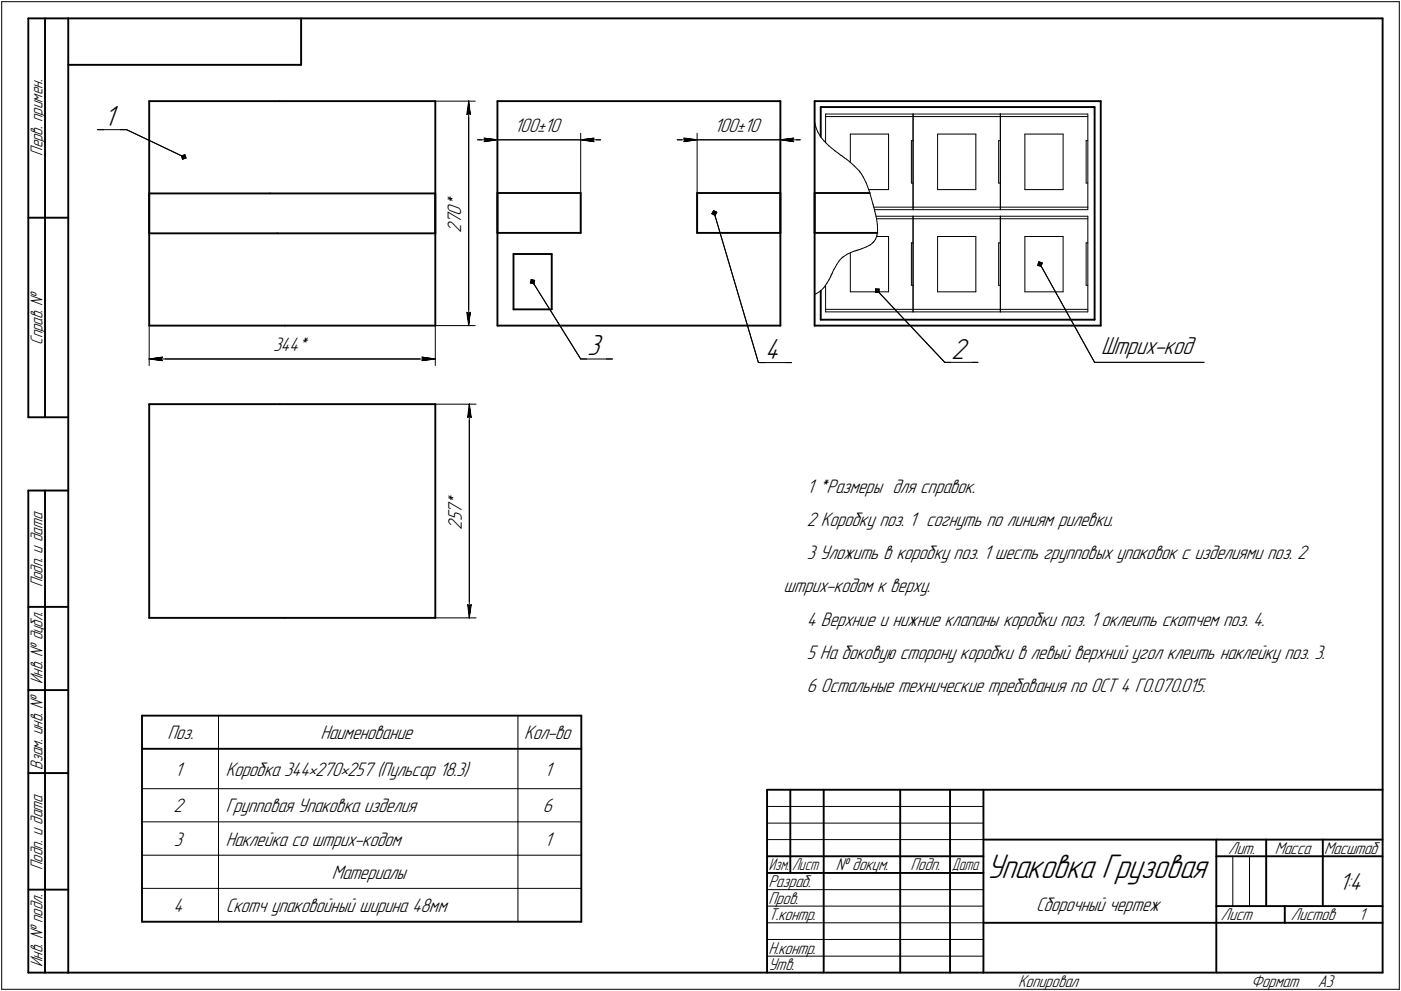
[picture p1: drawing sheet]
<svg xmlns="http://www.w3.org/2000/svg" width="421mm" height="298mm" viewBox="0 0 421 298" stroke-linecap="round" stroke-linejoin="round" font-family="sans-serif">
<defs><g id="words">
<text font-size="10.9" x="296.4" y="264">Упаковка Грузовая</text>
<g font-size="9.3">
<text x="31.2" y="38">1</text>
<text x="176.5" y="106.9">3</text>
<text x="229.9" y="108">4</text>
<text x="285.9" y="108">2</text>
</g>
<g font-size="7.8">
<text x="330.9" y="106.4">Штрих-код</text>
<text x="402.4" y="267.5">1:4</text>
</g>
<g font-size="6.2">
<text x="154.6" y="39.8">100±10</text>
<text x="214.6" y="39.8">100±10</text>
<text x="138.6" y="64.9" transform="rotate(-90 138.6 64.9)">0</text>
<text x="138.6" y="62.4" transform="rotate(-90 138.6 62.4)">*</text>
<text x="138.6" y="70" transform="rotate(-90 138.6 70)">2</text>
<text x="138.6" y="67.4" transform="rotate(-90 138.6 67.4)">7</text>
<text x="82.1" y="105.7">344*</text>
<text x="242.4" y="148.1">1 *Размеры для справок.</text>
<text x="138.8" y="154.6" transform="rotate(-90 138.8 154.6)">7</text>
<text x="138.8" y="152" transform="rotate(-90 138.8 152)">*</text>
<text x="138.8" y="159.3" transform="rotate(-90 138.8 159.3)">2</text>
<text x="138.8" y="156.8" transform="rotate(-90 138.8 156.8)">5</text>
<text x="242.4" y="158.1">2 Коробку поз. 1 согнуть по линиям рилевки.</text>
<text x="242.4" y="168.1">3 Уложить в коробку поз. 1 шесть групповых упаковок с изделиями поз. 2</text>
<text x="235.5" y="178.1">штрих-кодом к верху.</text>
<text x="242.4" y="188.2">4 Верхние и нижние клапаны коробки поз. 1 оклеить скотчем поз. 4.</text>
<text x="242.4" y="198.1">5 На боковую сторону коробки в левый верхний угол клеить наклейку поз. 3.</text>
<text x="242.4" y="208.2">6 Остальные технические требования по ОСТ 4 Г0.070.015.</text>
<text x="50.3" y="222.2">Поз.</text>
<text x="96.3" y="222.2">Наименование</text>
<text x="157.5" y="222.2">Кол-во</text>
<text x="52.6" y="233.3">1</text>
<text x="67.8" y="233.3">Коробка 344•270•257 (Пульсар 18.3)</text>
<text x="163.6" y="233.3">1</text>
<text x="52.1" y="244.3">2</text>
<text x="67.8" y="244.3">Групповая Упаковка изделия</text>
<text x="163.1" y="244.3">6</text>
<text x="52.3" y="254.3">3</text>
<text x="67.8" y="254.3">Наклейка со штрих-кодом</text>
<text x="163.6" y="254.3">1</text>
<text x="99.8" y="264.3">Материалы</text>
<text x="52.1" y="274.3">4</text>
<text x="67.8" y="274.3">Скотч упаковойный ширина 48мм</text>
<text x="311.3" y="274">Сборочный чертеж</text>
</g>
<g font-size="5.4">
<text x="12.8" y="46.9" transform="rotate(-90 12.8 46.9)">Перв. примен.</text>
<text x="12.8" y="103.8" transform="rotate(-90 12.8 103.8)">Справ. №</text>
<text x="12.8" y="176.7" transform="rotate(-90 12.8 176.7)">Подп. и дата</text>
<text x="12.8" y="205.7" transform="rotate(-90 12.8 205.7)">Инв. № дубл.</text>
<text x="12.8" y="231.5" transform="rotate(-90 12.8 231.5)">Взам. инв. №</text>
<text x="369.1" y="256.7">Лит.</text>
<text x="383.1" y="256.7">Масса</text>
<text x="398" y="256.7">Масштаб</text>
<text x="12.8" y="261.7" transform="rotate(-90 12.8 261.7)">Подп. и дата</text>
<text x="238.1" y="261.7">Лист</text>
<text x="251.2" y="261.7">№ докум.</text>
<text x="273.6" y="261.7">Подп.</text>
<text x="286.1" y="261.7">Дата</text>
<text x="230.9" y="266.8">Разраб.</text>
<text x="230.9" y="271.7">Пров.</text>
<text x="230.9" y="276.7">Т.контр.</text>
<text x="366.9" y="276.7">Лист</text>
<text x="387.9" y="276.7">Листов</text>
<text x="408.4" y="276.7">1</text>
<text x="230.9" y="286.8">Н.контр.</text>
<text x="12.8" y="290.8" transform="rotate(-90 12.8 290.8)">Инв. № подл.</text>
<text x="230.9" y="291.7">Утв.</text>
<text x="305.9" y="296.7">Копировал</text>
<text x="376" y="296.7">Формат</text>
<text x="396" y="296.7">A3</text>
</g>
<text font-size="5.3" x="231.1" y="261.7">Изм.</text>
</g></defs>
<g fill="none" stroke="#000" stroke-width=".57">
<path d="M8.5 5.5v120zM8.5 5.5h12zM13.5 5.5v120zM20.5 5.5v287zM20.5 5.5h395zM20.5 19.5h70zM90.5 5.5v14zM415.5 5.5v287zM44.8 30.4v67.5zM44.8 30.4h39.3zM84.1 30.4h46.7zM130.8 30.4v67.5z"/>
<path d="M149.5 30.4v67.5zM149.5 30.4h85zM234.5 30.4v67.5zM244.8 30.4h86zM244.8 30.4v67.5zM246.6 32.2v8.9zM246.6 32.2h82.3zM328.9 32.2v63.9zM330.8 30.4v67.5zM44.8 58.2v12zM44.8 58.2h36.4zM81.2 58.2h49.6z"/>
<path d="M130.8 58.2v12zM149.5 58h25zM149.5 58v12zM174.5 58v12zM209.5 58h25zM209.5 58v12zM234.5 58v12zM244.8 58v12zM244.8 58h16.6zM8.5 65.5h12zM44.8 70.2h38.5zM83.3 70.2h47.5z"/>
<path d="M149.5 70h25zM154.3 76.4h11.5zM154.3 76.4v16.6zM165.8 76.4v16.6zM209.5 70h25zM244.8 70h18.9zM44.8 97.9h40.8zM85.6 97.9h45.2zM149.5 97.9h85zM154.3 93h11.5zM244.8 97.9h86zM246.6 87.4v8.7z"/>
<path d="M246.6 96.1h82.3zM8.5 125.5h12zM44.8 121.5v64.3zM44.8 121.5h39.3zM84.1 121.5h46.7zM130.8 121.5v64.3zM8.5 147.5v145zM8.5 147.5h12zM13.5 147.5v145zM8.5 182.5h12zM44.8 185.8h40.7zM85.5 185.8h45.3z"/>
<path d="M8.5 207.5h12zM42.7 215.2h132zM42.7 215.2v62zM174.7 215.2v62zM8.5 232.5h12zM42.7 225.2h132zM230.5 237.5h185zM230.5 237.5v55zM237.5 237.5v25zM247.5 237.5v55zM270.5 237.5v55zM285.5 237.5v55z"/>
<path d="M295.5 237.5v55zM230.5 257.5h65zM295.5 252.5h120zM365.5 252.5v40zM365.5 257.5h15zM380.5 252.5v20zM380.5 257.5h35zM397.5 252.5v20zM8.5 267.5h12zM42.7 277.2h132zM230.5 262.5h65zM295.5 277.5h70z"/>
<path d="M365.5 277.5h50zM365.5 272.5h50zM386.1 272.5v5zM8.5 292.5h12zM20.5 292.5h395z"/>
</g>
<g fill="none" stroke="#000" stroke-width=".3">
<path d="M.5 .5v297zM.5 .5h420zM420.5 .5v297zM29.3 39h8.7zM38 39l17.2 8.2zM130.8 30.4h12zM140.3 34.4l.5-.4zM140.8 30.4l.6 4zM140.8 34l.6 .4zM140.8 30.4l-.5 4zM140.8 30.4v67.5zM244.8 36.7l.4 1.5z"/>
<path d="M245.2 38.2l.5 1.5zM245.7 39.7l.9 1.4zM248.1 35.1h26.3zM248.1 34.3h26.3zM248.1 34.3v8.6zM274.4 34.3h26.2zM274.4 34.3v28.8zM274.4 35.1h26.2zM300.6 34.3v28.8zM300.6 34.3h26.3zM300.6 35.1h26.3zM326.9 34.3v28.8z"/>
<path d="M54.5 46.9l.2 .1zM54.5 46.9l.4 1zM54.5 46.9l1.1-.4zM54.7 47l.3 .1zM54.7 47l.3 .6zM54.7 47l.7-.3zM54.9 47.9l1-.4zM55 47.1l.1 .3zM55 47.1l.3-.1zM55 47.6l.7-.2zM55.1 47.4l.3-.1zM55.3 47l.1 .3z"/>
<path d="M55.4 46.7l.3 .7zM55.6 46.5l.3 1zM143.5 42h6zM145.5 41.5l4 .5zM145.5 41.5l.4 .5zM145.5 42.6l4-.6zM145.9 42l-.4 .6zM149.5 42h25zM149.5 40.1v29.9zM174.5 40.1v29.9zM174.5 42l4 .6zM174.5 42l4-.5z"/>
<path d="M174.5 42h6zM178.1 42l.4 .6zM178.5 41.5l-.4 .5zM203.5 42h6zM205.5 41.5l4 .5zM205.5 41.5l.4 .5zM205.5 42.6l4-.6zM205.9 42l-.4 .6zM209.5 40.1v29.9zM209.5 42h25zM234.5 42l4 .6zM234.5 42l4-.5z"/>
<path d="M234.5 42h6zM234.5 40.1v29.9zM238.1 42l.4 .6zM238.5 41.5l-.4 .5zM246.6 41.1l1.1 1.3zM247.7 42.4l1.4 1.5zM249.1 43.9l1.9 1.5zM251 45.4l1 .8zM252 46.2l.5 .4zM252.5 46.6l.4 .2zM252.9 46.8l.3 .3zM253.2 47.1l.5 .3z"/>
<path d="M253.7 47.4l.7 .5zM254.4 47.9l.9 .7zM255.3 48.6l1.4 1.2zM255.5 40.3v8.5zM255.5 40.3h11.5zM256.7 49.8l1.5 1.6zM258.2 51.4l.1 .2zM258.3 51.6l.1 .2zM258.4 51.8l.4 .5zM258.8 52.3l.6 .9zM259.4 53.2l.9 1.8zM260.3 55l.8 2.2z"/>
<path d="M261 57h6zM261.1 57.2l.8 2.6zM261.9 59.8l.4 1.5zM267 40.3v16.7zM273.9 55.1h.5zM273.9 42.3v12.8zM273.9 42.3h.5zM281.7 40.3v16.7zM281.7 40.3h11.5zM281.7 57h11.5zM293.2 40.3v16.7zM300.1 55.1h.5z"/>
<path d="M300.1 42.3v12.8zM300.1 42.3h.5zM308 40.3v16.7zM308 40.3h11.5zM308 57h11.5zM319.5 40.3v16.7zM326.4 55.1h.5zM326.4 42.3v12.8zM326.4 42.3h.5zM213.9 64.3l1 .5zM214.2 64.2l.6 .3zM214.4 64.1l.3 .2z"/>
<path d="M214.4 63.3l1 .5zM214.4 63.3l-.5 1zM214.5 63.6l.6 .3zM214.5 63.6l-.3 .6zM214.6 63.8l.3 .1zM214.6 63.8l-.2 .3zM214.6 64.1l13.3 44.9zM214.7 64.3l.1 .2zM214.8 64.5l.1 .3zM214.9 63.9l-.2 .4zM215.1 63.9l-.3 .6zM215.4 63.8l-.5 1z"/>
<path d="M251.4 79.6l-.8 1.5zM252.2 78.4l-.8 1.2zM252.9 77.7l.3-.4zM252.9 77.7l-.7 .7zM253.2 77.3l.2-.1zM253.4 77.2l1.2-.7zM254.6 76.5l1.1-.6zM255.5 76v11.8zM255.7 75.9l.7-.3zM256.4 75.6l.5-.2zM256.9 75.4h.4zM257.3 75.4l.3-.2z"/>
<path d="M257.6 75.2h.2zM257.8 75.2l.5-.1zM258.3 75.1l.7-.3zM259 74.8l1.4-.6zM260.4 74.2l1.1-.5zM261.5 73.7l.6-.5zM262.3 61.3l.1 .3zM262.4 61.6l.1 .5zM262.4 72.9l-.3 .3zM262.5 62.1l.3 .8zM262.5 72.8l-.1 .1zM262.6 72.7h.1"/>
<path d="M262.6 62.3h11.8zM262.8 62.9l.1 .7zM262.8 63.1h11.6zM262.9 63.6l.2 .9zM263.1 64.5l.3 1.3zM263.1 71.9l-.5 .8zM263.2 65h11.2zM263.4 65.8l.3 1.7zM263.4 65.8h11zM263.4 71.1h3.6zM263.5 70.7l-.4 1.2zM263.7 67.5v1.8z"/>
<path d="M263.7 69.3l-.2 1.4zM267 71.1v16.7zM273.9 73h.5zM273.9 73v12.8zM274.4 62.3h26.2zM274.4 63.1h26.2zM274.4 65.8h26.2zM274.4 65v28.8zM274.4 65h26.2zM281.7 71.1v16.7zM281.7 71.1h11.5zM293.2 71.1v16.7z"/>
<path d="M300.1 73h.5zM300.1 73v12.8zM300.6 62.3h26.3zM300.6 63.1h26.3zM300.6 65v28.8zM300.6 65.8h26.3zM300.6 65h26.3zM308 71.1v16.7zM308 71.1h11.5zM311.8 79.8l1.1 .3zM312.1 79.7l.6 .2zM312.2 78.7l1 .4z"/>
<path d="M312.2 78.7l-.4 1.1zM312.3 79.6h.4zM312.3 79l.7 .2zM312.3 79l-.2 .7zM312.4 79.2l.3 .1zM312.4 79.2l-.1 .4zM312.5 79.4l16.4 29.6zM312.7 79.6v.3zM312.7 79.3v.3zM312.7 79.9l.2 .2zM313 79.2l-.3 .7zM313.2 79.1l-.3 1z"/>
<path d="M319.5 71.1v16.7zM326.4 73h.5zM326.4 73v12.8zM326.9 65v28.8zM44.8 97.9v12zM130.8 97.9v12zM130.8 97.9h12zM140.3 93.9l.5 4zM140.3 93.9l.5 .4zM140.8 94.3l.6-.4zM141.4 93.9l-.6 4zM159.4 85.1l1.1 .2z"/>
<path d="M159.6 85l.7 .2zM159.6 84.1l1.1 .2zM159.6 84.1l-.2 1zM159.8 84.3l.7 .2zM159.8 84.3l-.2 .7zM159.8 84.8l.3 .1zM159.9 84.5l.4 .1zM159.9 84.5l-.1 .3zM160 84.7l14.5 23.3zM160.1 84.9l.2 .3zM160.3 84.6l-.2 .3zM160.3 85.2l.2 .1z"/>
<path d="M160.5 84.5l-.2 .7zM160.7 84.3l-.2 1zM244.8 88.6l.6-.3zM245.4 88.3l1.1-.7zM247.6 86.5l-1.1 1.1zM248.1 93h26.3zM248.1 93.8h26.3zM248.1 85.8v8zM248.5 85.1l-.9 1.4zM249.1 84.1l-.6 1zM249.5 83.4l-.4 .7zM249.7 83l-.2 .4z"/>
<path d="M249.8 82.7l-.1 .3zM249.9 82.4l-.1 .3zM250.1 82.2l-.2 .2zM250.2 81.9l-.1 .3zM250.6 81.1l-.4 .8zM255.5 87.8h11.5zM263.1 87.9h1.1zM263.1 86.9h1.1zM263.1 86.9v1zM263.3 87.1h.7zM263.3 87.1v.7zM263.3 87.8h.7z"/>
<path d="M263.5 87.2h.3zM263.5 87.2v.4zM263.5 87.6h.3zM263.7 87.4l20.2 21.6zM263.8 87.6l.2 .2zM263.8 87.2v.4zM264 87.1v.7zM264 87.8l.2 .1zM264.2 86.9v1zM273.9 85.8h.5zM274.4 93.8h26.2zM274.4 93h26.2z"/>
<path d="M281.7 87.8h11.5zM300.1 85.8h.5zM300.6 93.8h26.3zM300.6 93h26.3zM308 87.8h11.5zM326.4 85.8h.5zM44.8 108l4-.6zM44.8 108l4 .5zM44.8 108h86zM48.4 108l.4 .5zM48.8 107.4l-.4 .6zM126.8 108.5l4-.5z"/>
<path d="M126.8 107.4l.4 .6zM126.8 107.4l4 .6zM127.2 108l-.4 .5zM174.5 108h9.5zM227.9 109h10zM283.9 109h10zM328.9 109h32.9zM130.8 121.5h12.3zM140.5 125.5l.5-.3zM141 121.5l.6 4zM141 125.2l.6 .3zM141 121.5l-.5 4z"/>
<path d="M141 121.5v64.3zM130.8 185.8h12.3zM140.5 181.8l.5 4zM140.5 181.8l.5 .4zM141 182.2l.6-.4zM141.6 181.8l-.6 4zM65.7 215.2v62zM155.6 215.2v62zM42.7 237.2h132zM42.7 257.2h132zM42.7 247.1h23zM65.7 247.1h89.9z"/>
<path d="M155.6 247.1h19.1zM230.5 247.5h65zM230.5 252.5h65zM230.5 242.5h65zM370.5 257.5v15zM375.5 257.5v15zM42.7 267.1h23zM65.7 267.1h89.9zM155.6 267.1h19.1zM230.5 267.5h65zM230.5 272.5h65zM230.5 277.5h65z"/>
<path d="M.5 297.5h420zM230.5 282.5h65zM230.5 287.5h65z"/>
</g>
<g fill="#fff" stroke="#fff" stroke-width=".3">
<path d="M126.3 106.9h.5zM126.3 106.9h1zM126.3 107h1.4zM126.3 107.1h1.8zM126.3 107.1h2.3zM126.3 107.2h2.7zM126.3 107.3h2.9zM126.3 107.3h3zM126.3 107.4h3.2zM126.3 107.4h3.4zM126.3 107.5h3.5zM126.3 107.6h3.6zM126.3 107.6h3.8zM126.3 107.7h3.9zM126.3 107.8h4.1zM126.3 107.8h4.3zM126.3 107.9h4.4zM126.3 108h4.5zM126.3 108h4.4zM126.3 108.1h4.2zM126.3 108.1h4.1zM126.3 108.2h3.9zM126.3 108.3h3.7zM126.3 108.3h3.6zM126.3 108.4h3.4zM126.3 108.5h3.2zM126.3 108.5h3.1zM126.3 108.6h2.9zM126.3 108.6h2.7zM126.3 108.7h2.3zM126.3 108.8h1.8zM126.3 108.8h1.4zM126.3 108.9h1zM126.3 109h.5z"/>
<path d="M48.9 106.9h.4zM48.5 106.9h.8zM48 107h1.3zM47.6 107.1h1.7zM47.1 107.1h2.2zM46.6 107.2h2.7zM46.5 107.3h2.8zM46.4 107.3h2.9zM46.2 107.4h3.1zM46 107.4h3.3zM45.9 107.5h3.4zM45.7 107.6h3.6zM45.6 107.6h3.7zM45.5 107.7h3.8zM45.3 107.8h4zM45.1 107.8h4.2zM45 107.9h4.3zM44.8 108h4.5zM45 108h4.3zM45.2 108.1h4.1zM45.3 108.1h4zM45.5 108.2h3.8zM45.7 108.3h3.6zM45.8 108.3h3.5zM46 108.4h3.3zM46.2 108.5h3.1zM46.3 108.5h3zM46.5 108.6h2.8zM46.6 108.6h2.7zM47.1 108.7h2.2zM47.6 108.8h1.7zM48 108.8h1.3zM48.5 108.9h.8zM48.9 109h.4z"/>
<path d="M141 121.7h.2zM141 121.8h.2zM141 121.9h.2zM140.9 121.9h.3zM140.9 122h.3zM140.8 122h.5zM140.8 122.1h.5zM140.8 122.2h.6zM140.8 122.2h.6zM140.8 122.3h.6zM140.8 122.4h.6zM140.7 122.4h.7zM140.7 122.5h.8zM140.7 122.6h.8zM140.7 122.6h.8zM140.7 122.7h.8zM140.6 122.7h.9zM140.6 122.8h1zM140.6 122.9h1zM140.5 122.9h1.2zM140.5 123h1.2zM140.5 123.1h1.2zM140.5 123.1h1.2zM140.5 123.2h1.2zM140.4 123.3h1.4zM140.4 123.3h1.4zM140.3 123.4h1.5zM140.3 123.4h1.6zM140.3 123.5h1.6zM140.3 123.6h1.6zM140.3 123.6h1.6zM140.3 123.7h1.6zM140.3 123.8h1.6zM140.3 123.8h1.6zM140.3 123.9h1.6zM140.3 124h1.6zM140.3 124h1.6zM140.3 124.1h1.6zM140.3 124.1h1.6zM140.3 124.2h1.6zM140.2 124.3h1.7zM140.2 124.3h1.8zM140.2 124.4h1.8zM140.2 124.5h1.8zM140.2 124.5h1.8zM140.2 124.6h1.8zM140.2 124.7h1.8zM140.1 124.7h1.9zM140.1 124.8h1.9zM140.1 124.8h1.9zM140.1 124.9h1.9zM140.1 125h1.9zM140.1 125h1.9zM140.1 125.1h1.9zM140.1 125.2h1.9zM140.1 125.2h2zM140.1 125.3h2zM140.1 125.3h2zM140.1 125.4h2zM140.1 125.5h2zM140.1 125.5h2zM140 125.6h2.1zM140 125.7h2.2zM140 125.7h2.2zM140 125.8h2.2zM140 125.9h2.2zM140 125.9h2.2zM140 126h2.2z"/>
<path d="M140 181.3h2.2zM140 181.4h2.2zM140 181.4h2.2zM140 181.5h2.2zM140 181.5h2.2zM140 181.6h2.2zM140 181.7h2.2zM140 181.7h2.2zM140.1 181.8h2zM140.1 181.9h2zM140.1 181.9h2zM140.1 182h2zM140.1 182.1h2zM140.1 182.1h2zM140.1 182.2h2zM140.1 182.2h1.9zM140.1 182.3h1.9zM140.1 182.4h1.9zM140.1 182.4h1.9zM140.1 182.5h1.9zM140.1 182.6h1.9zM140.1 182.6h1.9zM140.2 182.7h1.8zM140.2 182.8h1.8zM140.2 182.8h1.8zM140.2 182.9h1.8zM140.2 182.9h1.8zM140.2 183h1.8zM140.2 183.1h1.8zM140.3 183.1h1.6zM140.3 183.2h1.6zM140.3 183.3h1.6zM140.3 183.3h1.6zM140.3 183.4h1.6zM140.3 183.5h1.6zM140.3 183.5h1.6zM140.3 183.6h1.6zM140.3 183.6h1.6zM140.3 183.7h1.6zM140.3 183.8h1.6zM140.3 183.8h1.6zM140.3 183.9h1.6zM140.3 184h1.6zM140.3 184h1.5zM140.4 184.1h1.4zM140.4 184.2h1.4zM140.5 184.2h1.2zM140.5 184.3h1.2zM140.5 184.3h1.2zM140.5 184.4h1.2zM140.5 184.5h1.1zM140.6 184.5h1zM140.6 184.6h1zM140.6 184.7h.9zM140.7 184.7h.8zM140.7 184.8h.8zM140.7 184.8h.8zM140.7 184.9h.7zM140.7 185h.7zM140.8 185h.6zM140.8 185.1h.6zM140.8 185.2h.6zM140.8 185.2h.5zM140.8 185.3h.5zM140.9 185.4h.3zM140.9 185.4h.3zM141 185.5h.2zM141 185.5h.2zM141 185.6h.2z"/>
<path d="M178.6 41h.4zM178.1 41.1h.9zM177.7 41.1h1.3zM177.2 41.2h1.8zM176.8 41.3h2.2zM176.3 41.3h2.7zM176.1 41.4h2.9zM176 41.5h3zM175.8 41.5h3.2zM175.6 41.6h3.4zM175.5 41.7h3.5zM175.3 41.7h3.7zM175.2 41.8h3.8zM175 41.8h4zM174.9 41.9h4.1zM174.7 42h4.3zM174.5 42h4.5zM174.7 42.1h4.3zM174.8 42.2h4.2zM174.9 42.2h4.1zM175.1 42.3h3.9zM175.3 42.4h3.7zM175.4 42.4h3.6zM175.6 42.5h3.4zM175.7 42.5h3.3zM175.8 42.6h3.2zM176 42.7h3zM176.1 42.7h2.9zM176.3 42.8h2.7zM176.8 42.9h2.2zM177.2 42.9h1.8zM177.7 43h1.3zM178.1 43.1h.9zM178.6 43.1h.4z"/>
<path d="M145 41h.5zM145 41.1h.9zM145 41.1h1.4zM145 41.2h1.8zM145 41.3h2.3zM145 41.3h2.7zM145 41.4h2.9zM145 41.5h3.1zM145 41.5h3.2zM145 41.6h3.4zM145 41.7h3.5zM145 41.7h3.7zM145 41.8h3.8zM145 41.8h4zM145 41.9h4.2zM145 42h4.4zM145 42h4.5zM145 42.1h4.4zM145 42.2h4.2zM145 42.2h4zM145 42.3h3.9zM145 42.4h3.8zM145 42.4h3.6zM145 42.5h3.5zM145 42.5h3.3zM145 42.6h3.1zM145 42.7h3zM145 42.7h2.9zM145 42.8h2.7zM145 42.9h2.3zM145 42.9h1.8zM145 43h1.4zM145 43.1h.9zM145 43.1h.5z"/>
<path d="M140.8 30.6h.2zM140.8 30.7h.2zM140.7 30.7h.3zM140.7 30.8h.3zM140.7 30.9h.3zM140.7 30.9h.4zM140.7 31h.4zM140.6 31.1h.5zM140.6 31.1h.6zM140.5 31.2h.7zM140.5 31.2h.7zM140.5 31.3h.7zM140.5 31.4h.7zM140.5 31.4h.8zM140.4 31.5h.9zM140.4 31.6h1zM140.3 31.6h1.1zM140.3 31.7h1.1zM140.3 31.8h1.1zM140.3 31.8h1.1zM140.3 31.9h1.2zM140.2 31.9h1.3zM140.2 32h1.3zM140.1 32.1h1.4zM140.1 32.1h1.4zM140.1 32.2h1.4zM140.1 32.3h1.5zM140.1 32.3h1.5zM140.1 32.4h1.5zM140.1 32.4h1.5zM140.1 32.5h1.5zM140.1 32.6h1.5zM140.1 32.6h1.5zM140 32.7h1.7zM140 32.8h1.7zM140 32.8h1.7zM140 32.9h1.7zM140 33h1.7zM140 33h1.7zM140 33.1h1.7zM140 33.1h1.7zM140 33.2h1.7zM140 33.3h1.7zM140 33.3h1.7zM140 33.4h1.7zM140 33.5h1.7zM140 33.5h1.7zM139.9 33.6h1.9zM139.9 33.7h1.9zM139.9 33.7h1.9zM139.9 33.8h1.9zM139.9 33.8h1.9zM139.9 33.9h1.9zM139.9 34h1.9zM139.8 34h2.1zM139.8 34.1h2.1zM139.8 34.2h2.1zM139.8 34.2h2.1zM139.8 34.3h2.1zM139.8 34.4h2.1zM139.8 34.4h2.1zM139.8 34.5h2.1zM139.8 34.5h2.1zM139.8 34.6h2.1zM139.8 34.7h2.1zM139.8 34.7h2.1zM139.8 34.8h2.1zM139.8 34.9h2.1z"/>
<path d="M139.7 93.4h2.2zM139.8 93.5h2.1zM139.8 93.5h2.1zM139.8 93.6h2.1zM139.8 93.7h2.1zM139.8 93.7h2.1zM139.8 93.8h2.1zM139.8 93.9h2.1zM139.8 93.9h2.1zM139.8 94h2.1zM139.8 94h2.1zM139.8 94.1h2.1zM139.8 94.2h2.1zM139.8 94.2h2.1zM139.8 94.3h2.1zM139.9 94.4h1.9zM139.9 94.4h1.9zM139.9 94.5h1.9zM139.9 94.6h1.9zM139.9 94.6h1.9zM139.9 94.7h1.9zM139.9 94.7h1.9zM140 94.8h1.7zM140 94.9h1.7zM140 94.9h1.7zM140 95h1.7zM140 95.1h1.7zM140 95.1h1.7zM140 95.2h1.7zM140 95.3h1.7zM140 95.3h1.7zM140 95.4h1.7zM140 95.4h1.7zM140 95.5h1.7zM140 95.6h1.7zM140 95.6h1.7zM140.1 95.7h1.5zM140.1 95.8h1.5zM140.1 95.8h1.5zM140.1 95.9h1.5zM140.1 95.9h1.5zM140.1 96h1.5zM140.1 96.1h1.5zM140.1 96.1h1.4zM140.1 96.2h1.4zM140.1 96.3h1.4zM140.2 96.3h1.3zM140.2 96.4h1.3zM140.3 96.5h1.2zM140.3 96.5h1.1zM140.3 96.6h1.1zM140.3 96.6h1.1zM140.3 96.7h1.1zM140.4 96.8h1zM140.4 96.8h.9zM140.5 96.9h.8zM140.5 97h.7zM140.5 97h.7zM140.5 97.1h.7zM140.5 97.2h.7zM140.6 97.2h.6zM140.6 97.3h.5zM140.7 97.3h.4zM140.7 97.4h.4zM140.7 97.5h.3zM140.7 97.5h.3zM140.7 97.6h.3zM140.8 97.7h.2zM140.8 97.7h.2z"/>
<path d="M205 41h.5zM205 41.1h.9zM205 41.1h1.4zM205 41.2h1.8zM205 41.3h2.3zM205 41.3h2.7zM205 41.4h2.9zM205 41.5h3.1zM205 41.5h3.2zM205 41.6h3.4zM205 41.7h3.5zM205 41.7h3.7zM205 41.8h3.9zM205 41.8h4zM205 41.9h4.2zM205 42h4.4zM205 42h4.5zM205 42.1h4.4zM205 42.2h4.2zM205 42.2h4zM205 42.3h3.9zM205 42.4h3.8zM205 42.4h3.6zM205 42.5h3.5zM205 42.5h3.3zM205 42.6h3.2zM205 42.7h3zM205 42.7h2.9zM205 42.8h2.7zM205 42.9h2.3zM205 42.9h1.8zM205 43h1.4zM205 43.1h.9zM205 43.1h.5z"/>
<path d="M238.6 41h.4zM238.1 41.1h.9zM237.7 41.1h1.3zM237.2 41.2h1.8zM236.8 41.3h2.2zM236.3 41.3h2.7zM236.2 41.4h2.8zM236 41.5h3zM235.8 41.5h3.2zM235.6 41.6h3.4zM235.5 41.7h3.5zM235.3 41.7h3.7zM235.2 41.8h3.8zM235 41.8h4zM234.9 41.9h4.1zM234.7 42h4.3zM234.5 42h4.5zM234.7 42.1h4.3zM234.8 42.2h4.2zM235 42.2h4zM235.1 42.3h3.9zM235.3 42.4h3.7zM235.4 42.4h3.6zM235.6 42.5h3.4zM235.7 42.5h3.3zM235.8 42.6h3.2zM236 42.7h3zM236.2 42.7h2.8zM236.3 42.8h2.7zM236.8 42.9h2.2zM237.2 42.9h1.8zM237.7 43h1.3zM238.1 43.1h.9zM238.6 43.1h.4z"/>
<path d="M126.3 106.9h.5zM126.3 106.9h1zM126.3 107h1.4zM126.3 107.1h1.8zM126.3 107.1h2.3zM126.3 107.2h2.7zM126.3 107.3h2.9zM126.3 107.3h3zM126.3 107.4h3.2zM126.3 107.4h3.4zM126.3 107.5h3.5zM126.3 107.6h3.6zM126.3 107.6h3.8zM126.3 107.7h3.9zM126.3 107.8h4.1zM126.3 107.8h4.3zM126.3 107.9h4.4zM126.3 108h4.5zM126.3 108h4.4zM126.3 108.1h4.2zM126.3 108.1h4.1zM126.3 108.2h3.9zM126.3 108.3h3.7zM126.3 108.3h3.6zM126.3 108.4h3.4zM126.3 108.5h3.2zM126.3 108.5h3.1zM126.3 108.6h2.9zM126.3 108.6h2.7zM126.3 108.7h2.3zM126.3 108.8h1.8zM126.3 108.8h1.4zM126.3 108.9h1zM126.3 109h.5z"/>
<path d="M48.9 106.9h.4zM48.5 106.9h.8zM48 107h1.3zM47.6 107.1h1.7zM47.1 107.1h2.2zM46.6 107.2h2.7zM46.5 107.3h2.8zM46.4 107.3h2.9zM46.2 107.4h3.1zM46 107.4h3.3zM45.9 107.5h3.4zM45.7 107.6h3.6zM45.6 107.6h3.7zM45.5 107.7h3.8zM45.3 107.8h4zM45.1 107.8h4.2zM45 107.9h4.3zM44.8 108h4.5zM45 108h4.3zM45.2 108.1h4.1zM45.3 108.1h4zM45.5 108.2h3.8zM45.7 108.3h3.6zM45.8 108.3h3.5zM46 108.4h3.3zM46.2 108.5h3.1zM46.3 108.5h3zM46.5 108.6h2.8zM46.6 108.6h2.7zM47.1 108.7h2.2zM47.6 108.8h1.7zM48 108.8h1.3zM48.5 108.9h.8zM48.9 109h.4z"/>
<path d="M82.2 101.2h11.3zM82.2 101.3h11.3zM82.2 101.3h11.3zM82.2 101.4h11.3zM82.2 101.5h11.3zM82.2 101.5h11.3zM82.2 101.6h11.3zM82.2 101.7h11.3zM82.2 101.7h11.3zM82.2 101.8h11.3zM82.2 101.9h11.3zM82.2 101.9h11.3zM82.2 102h11.3zM82.2 102h11.3zM82.2 102.1h11.3zM82.2 102.2h11.3zM82.2 102.2h11.3zM82.2 102.3h11.3zM82.2 102.4h11.3zM82.2 102.4h11.3zM82.2 102.5h11.3zM82.2 102.6h11.3zM82.2 102.6h11.3zM82.2 102.7h11.3zM82.2 102.7h11.3zM82.2 102.8h11.3zM82.2 102.9h11.3zM82.2 102.9h11.3zM82.2 103h11.3zM82.2 103.1h11.3zM82.2 103.1h11.3zM82.2 103.2h11.3zM82.2 103.3h11.3zM82.2 103.3h11.3zM82.2 103.4h11.3zM82.2 103.4h11.3zM82.2 103.5h11.3zM82.2 103.6h11.3zM82.2 103.6h11.3zM82.2 103.7h11.3zM82.2 103.8h11.3zM82.2 103.8h11.3zM82.2 103.9h11.3zM82.2 103.9h11.3zM82.2 104h11.3zM82.2 104.1h11.3zM82.2 104.1h11.3zM82.2 104.2h11.3zM82.2 104.3h11.3zM82.2 104.3h11.3zM82.2 104.4h11.3zM82.2 104.5h11.3zM82.2 104.5h11.3zM82.2 104.6h11.3zM82.2 104.6h11.3zM82.2 104.7h11.3zM82.2 104.8h11.3zM82.2 104.8h11.3zM82.2 104.9h11.3zM82.2 105h11.3zM82.2 105h11.3zM82.2 105.1h11.3zM82.2 105.2h11.3zM82.2 105.2h11.3zM82.2 105.3h11.3zM82.2 105.3h11.3zM82.2 105.4h11.3zM82.2 105.5h11.3zM82.2 105.5h11.3zM82.2 105.6h11.3zM82.2 105.7h11.3zM82.2 105.7h11.3zM82.2 105.8h11.3zM82.2 105.9h11.3zM82.2 105.9h11.3zM82.2 106h11.3zM82.2 106h11.3zM82.2 106.1h11.3zM82.2 106.2h11.3zM82.2 106.2h11.3zM82.2 106.3h11.3zM82.2 106.4h11.3zM82.2 106.4h11.3zM82.2 106.5h11.3zM82.2 106.6h11.3zM82.2 106.6h11.3zM82.2 106.7h11.3zM82.2 106.7h11.3zM82.2 106.8h11.3zM82.2 106.9h11.3z"/>
<path d="M141 121.7h.2zM141 121.8h.2zM141 121.9h.2zM140.9 121.9h.3zM140.9 122h.3zM140.8 122h.5zM140.8 122.1h.5zM140.8 122.2h.6zM140.8 122.2h.6zM140.8 122.3h.6zM140.8 122.4h.6zM140.7 122.4h.7zM140.7 122.5h.8zM140.7 122.6h.8zM140.7 122.6h.8zM140.7 122.7h.8zM140.6 122.7h.9zM140.6 122.8h1zM140.6 122.9h1zM140.5 122.9h1.2zM140.5 123h1.2zM140.5 123.1h1.2zM140.5 123.1h1.2zM140.5 123.2h1.2zM140.4 123.3h1.4zM140.4 123.3h1.4zM140.3 123.4h1.5zM140.3 123.4h1.6zM140.3 123.5h1.6zM140.3 123.6h1.6zM140.3 123.6h1.6zM140.3 123.7h1.6zM140.3 123.8h1.6zM140.3 123.8h1.6zM140.3 123.9h1.6zM140.3 124h1.6zM140.3 124h1.6zM140.3 124.1h1.6zM140.3 124.1h1.6zM140.3 124.2h1.6zM140.2 124.3h1.7zM140.2 124.3h1.8zM140.2 124.4h1.8zM140.2 124.5h1.8zM140.2 124.5h1.8zM140.2 124.6h1.8zM140.2 124.7h1.8zM140.1 124.7h1.9zM140.1 124.8h1.9zM140.1 124.8h1.9zM140.1 124.9h1.9zM140.1 125h1.9zM140.1 125h1.9zM140.1 125.1h1.9zM140.1 125.2h1.9zM140.1 125.2h2zM140.1 125.3h2zM140.1 125.3h2zM140.1 125.4h2zM140.1 125.5h2zM140.1 125.5h2zM140 125.6h2.1zM140 125.7h2.2zM140 125.7h2.2zM140 125.8h2.2zM140 125.9h2.2zM140 125.9h2.2zM140 126h2.2z"/>
<path d="M140 181.3h2.2zM140 181.4h2.2zM140 181.4h2.2zM140 181.5h2.2zM140 181.5h2.2zM140 181.6h2.2zM140 181.7h2.2zM140 181.7h2.2zM140.1 181.8h2zM140.1 181.9h2zM140.1 181.9h2zM140.1 182h2zM140.1 182.1h2zM140.1 182.1h2zM140.1 182.2h2zM140.1 182.2h1.9zM140.1 182.3h1.9zM140.1 182.4h1.9zM140.1 182.4h1.9zM140.1 182.5h1.9zM140.1 182.6h1.9zM140.1 182.6h1.9zM140.2 182.7h1.8zM140.2 182.8h1.8zM140.2 182.8h1.8zM140.2 182.9h1.8zM140.2 182.9h1.8zM140.2 183h1.8zM140.2 183.1h1.8zM140.3 183.1h1.6zM140.3 183.2h1.6zM140.3 183.3h1.6zM140.3 183.3h1.6zM140.3 183.4h1.6zM140.3 183.5h1.6zM140.3 183.5h1.6zM140.3 183.6h1.6zM140.3 183.6h1.6zM140.3 183.7h1.6zM140.3 183.8h1.6zM140.3 183.8h1.6zM140.3 183.9h1.6zM140.3 184h1.6zM140.3 184h1.5zM140.4 184.1h1.4zM140.4 184.2h1.4zM140.5 184.2h1.2zM140.5 184.3h1.2zM140.5 184.3h1.2zM140.5 184.4h1.2zM140.5 184.5h1.1zM140.6 184.5h1zM140.6 184.6h1zM140.6 184.7h.9zM140.7 184.7h.8zM140.7 184.8h.8zM140.7 184.8h.8zM140.7 184.9h.7zM140.7 185h.7zM140.8 185h.6zM140.8 185.1h.6zM140.8 185.2h.6zM140.8 185.2h.5zM140.8 185.3h.5zM140.9 185.4h.3zM140.9 185.4h.3zM141 185.5h.2zM141 185.5h.2zM141 185.6h.2z"/>
<path d="M134.4 148h5.7zM134.4 148.1h5.7zM134.4 148.1h5.7zM134.4 148.2h5.7zM134.4 148.3h5.7zM134.4 148.3h5.7zM134.4 148.4h5.7zM134.4 148.5h5.7zM134.4 148.5h5.7zM134.4 148.6h5.7zM134.4 148.7h5.7zM134.4 148.7h5.7zM134.4 148.8h5.7zM134.4 148.8h5.7zM134.4 148.9h5.7zM134.4 149h5.7zM134.4 149h5.7zM134.4 149.1h5.7zM134.4 149.2h5.7zM134.4 149.2h5.7zM134.4 149.3h5.7zM134.4 149.4h5.7zM134.4 149.4h5.7zM134.4 149.5h5.7zM134.4 149.5h5.7zM134.4 149.6h5.7zM134.4 149.7h5.7zM134.4 149.7h5.7zM134.4 149.8h5.7zM134.4 149.9h5.7zM134.4 149.9h5.7zM134.4 150h5.7zM134.4 150.1h5.7zM134.4 150.1h5.7zM134.4 150.2h5.7zM134.4 150.2h5.7zM134.4 150.3h5.7zM134.4 150.4h5.7zM134.4 150.4h5.7zM134.4 150.5h5.7zM134.4 150.6h5.7zM134.4 150.6h5.7zM134.4 150.7h5.7zM134.4 150.7h5.7zM134.4 150.8h5.7zM134.4 150.9h5.7zM134.4 150.9h5.7zM134.4 151h5.7zM134.4 151.1h5.7zM134.4 151.1h5.7zM134.4 151.2h5.7zM134.4 151.3h5.7zM134.4 151.3h5.7zM134.4 151.4h5.7zM134.4 151.4h5.7zM134.4 151.5h5.7zM134.4 151.6h5.7zM134.4 151.6h5.7zM134.4 151.7h5.7zM134.4 151.8h5.7zM134.4 151.8h5.7zM134.4 151.9h5.7zM134.4 152h5.7zM134.4 152h5.7zM134.4 152.1h5.7zM134.4 152.1h5.7zM134.4 152.2h5.7zM134.4 152.3h5.7zM134.4 152.3h5.7zM134.4 152.4h5.7zM134.4 152.5h5.7zM134.4 152.5h5.7zM134.4 152.6h5.7zM134.4 152.7h5.7zM134.4 152.7h5.7zM134.4 152.8h5.7zM134.4 152.8h5.7zM134.4 152.9h5.7zM134.4 153h5.7zM134.4 153h5.7zM134.4 153.1h5.7zM134.4 153.2h5.7zM134.4 153.2h5.7zM134.4 153.3h5.7zM134.4 153.4h5.7zM134.4 153.4h5.7zM134.4 153.5h5.7zM134.4 153.5h5.7zM134.4 153.6h5.7zM134.4 153.7h5.7zM134.4 153.7h5.7zM134.4 153.8h5.7zM134.4 153.9h5.7zM134.4 153.9h5.7zM134.4 154h5.7zM134.4 154.1h5.7zM134.4 154.1h5.7zM134.4 154.2h5.7zM134.4 154.2h5.7zM134.4 154.3h5.7zM134.4 154.4h5.7zM134.4 154.4h5.7zM134.4 154.5h5.7zM134.4 154.6h5.7zM134.4 154.6h5.7zM134.4 154.7h5.7zM134.4 154.7h5.7zM134.4 154.8h5.7zM134.4 154.9h5.7zM134.4 154.9h5.7zM134.4 155h5.7zM134.4 155.1h5.7zM134.4 155.1h5.7zM134.4 155.2h5.7zM134.4 155.3h5.7zM134.4 155.3h5.7zM134.4 155.4h5.7zM134.4 155.4h5.7zM134.4 155.5h5.7zM134.4 155.6h5.7zM134.4 155.6h5.7zM134.4 155.7h5.7zM134.4 155.8h5.7zM134.4 155.8h5.7zM134.4 155.9h5.7zM134.4 156h5.7zM134.4 156h5.7zM134.4 156.1h5.7zM134.4 156.1h5.7zM134.4 156.2h5.7zM134.4 156.3h5.7zM134.4 156.3h5.7zM134.4 156.4h5.7zM134.4 156.5h5.7zM134.4 156.5h5.7zM134.4 156.6h5.7zM134.4 156.7h5.7zM134.4 156.7h5.7zM134.4 156.8h5.7zM134.4 156.8h5.7zM134.4 156.9h5.7zM134.4 157h5.7zM134.4 157h5.7zM134.4 157.1h5.7zM134.4 157.2h5.7zM134.4 157.2h5.7zM134.4 157.3h5.7zM134.4 157.4h5.7zM134.4 157.4h5.7zM134.4 157.5h5.7zM134.4 157.5h5.7zM134.4 157.6h5.7zM134.4 157.7h5.7zM134.4 157.7h5.7zM134.4 157.8h5.7zM134.4 157.9h5.7zM134.4 157.9h5.7zM134.4 158h5.7zM134.4 158.1h5.7zM134.4 158.1h5.7zM134.4 158.2h5.7zM134.4 158.2h5.7zM134.4 158.3h5.7zM134.4 158.4h5.7zM134.4 158.4h5.7zM134.4 158.5h5.7zM134.4 158.6h5.7zM134.4 158.6h5.7zM134.4 158.7h5.7zM134.4 158.8h5.7zM134.4 158.8h5.7zM134.4 158.9h5.7zM134.4 158.9h5.7zM134.4 159h5.7zM134.4 159.1h5.7zM134.4 159.1h5.7zM134.4 159.2h5.7zM134.4 159.3h5.7z"/>
<path d="M178.6 41h.4zM178.1 41.1h.9zM177.7 41.1h1.3zM177.2 41.2h1.8zM176.8 41.3h2.2zM176.3 41.3h2.7zM176.1 41.4h2.9zM176 41.5h3zM175.8 41.5h3.2zM175.6 41.6h3.4zM175.5 41.7h3.5zM175.3 41.7h3.7zM175.2 41.8h3.8zM175 41.8h4zM174.9 41.9h4.1zM174.7 42h4.3zM174.5 42h4.5zM174.7 42.1h4.3zM174.8 42.2h4.2zM174.9 42.2h4.1zM175.1 42.3h3.9zM175.3 42.4h3.7zM175.4 42.4h3.6zM175.6 42.5h3.4zM175.7 42.5h3.3zM175.8 42.6h3.2zM176 42.7h3zM176.1 42.7h2.9zM176.3 42.8h2.7zM176.8 42.9h2.2zM177.2 42.9h1.8zM177.7 43h1.3zM178.1 43.1h.9zM178.6 43.1h.4z"/>
<path d="M145 41h.5zM145 41.1h.9zM145 41.1h1.4zM145 41.2h1.8zM145 41.3h2.3zM145 41.3h2.7zM145 41.4h2.9zM145 41.5h3.1zM145 41.5h3.2zM145 41.6h3.4zM145 41.7h3.5zM145 41.7h3.7zM145 41.8h3.8zM145 41.8h4zM145 41.9h4.2zM145 42h4.4zM145 42h4.5zM145 42.1h4.4zM145 42.2h4.2zM145 42.2h4zM145 42.3h3.9zM145 42.4h3.8zM145 42.4h3.6zM145 42.5h3.5zM145 42.5h3.3zM145 42.6h3.1zM145 42.7h3zM145 42.7h2.9zM145 42.8h2.7zM145 42.9h2.3zM145 42.9h1.8zM145 43h1.4zM145 43.1h.9zM145 43.1h.5z"/>
<path d="M154.6 35.4h14.8zM154.6 35.4h14.8zM154.6 35.5h14.8zM154.6 35.6h14.8zM154.6 35.6h14.8zM154.6 35.7h14.8zM154.6 35.8h14.8zM154.6 35.8h14.8zM154.6 35.9h14.8zM154.6 35.9h14.8zM154.6 36h14.8zM154.6 36.1h14.8zM154.6 36.1h14.8zM154.6 36.2h14.8zM154.6 36.3h14.8zM154.6 36.3h14.8zM154.6 36.4h14.8zM154.6 36.4h14.8zM154.6 36.5h14.8zM154.6 36.6h14.8zM154.6 36.6h14.8zM154.6 36.7h14.8zM154.6 36.8h14.8zM154.6 36.8h14.8zM154.6 36.9h14.8zM154.6 37h14.8zM154.6 37h14.8zM154.6 37.1h14.8zM154.6 37.1h14.8zM154.6 37.2h14.8zM154.6 37.3h14.8zM154.6 37.3h14.8zM154.6 37.4h14.8zM154.6 37.5h14.8zM154.6 37.5h14.8zM154.6 37.6h14.8zM154.6 37.7h14.8zM154.6 37.7h14.8zM154.6 37.8h14.8zM154.6 37.8h14.8zM154.6 37.9h14.8zM154.6 38h14.8zM154.6 38h14.8zM154.6 38.1h14.8zM154.6 38.2h14.8zM154.6 38.2h14.8zM154.6 38.3h14.8zM154.6 38.4h14.8zM154.6 38.4h14.8zM154.6 38.5h14.8zM154.6 38.5h14.8zM154.6 38.6h14.8zM154.6 38.7h14.8zM154.6 38.7h14.8zM154.6 38.8h14.8zM154.6 38.9h14.8zM154.6 38.9h14.8zM154.6 39h14.8zM154.6 39.1h14.8zM154.6 39.1h14.8zM154.6 39.2h14.8zM154.6 39.2h14.8zM154.6 39.3h14.8zM154.6 39.4h14.8zM154.6 39.4h14.8zM154.6 39.5h14.8zM154.6 39.6h14.8zM154.6 39.6h14.8zM154.6 39.7h14.8zM154.6 39.8h14.8zM154.6 39.8h14.8zM154.6 39.9h14.8zM154.6 39.9h14.8zM154.6 40h14.8zM154.6 40.1h14.8zM154.6 40.1h14.8zM154.6 40.2h14.8zM154.6 40.3h14.8zM154.6 40.3h14.8zM154.6 40.4h14.8zM154.6 40.4h14.8zM154.6 40.5h14.8zM154.6 40.6h14.8zM154.6 40.6h14.8zM154.6 40.7h14.8zM154.6 40.8h14.8zM154.6 40.8h14.8zM154.6 40.9h14.8zM154.6 41h14.8zM154.6 41h14.8z"/>
<path d="M140.8 30.6h.2zM140.8 30.7h.2zM140.7 30.7h.3zM140.7 30.8h.3zM140.7 30.9h.3zM140.7 30.9h.4zM140.7 31h.4zM140.6 31.1h.5zM140.6 31.1h.6zM140.5 31.2h.7zM140.5 31.2h.7zM140.5 31.3h.7zM140.5 31.4h.7zM140.5 31.4h.8zM140.4 31.5h.9zM140.4 31.6h1zM140.3 31.6h1.1zM140.3 31.7h1.1zM140.3 31.8h1.1zM140.3 31.8h1.1zM140.3 31.9h1.2zM140.2 31.9h1.3zM140.2 32h1.3zM140.1 32.1h1.4zM140.1 32.1h1.4zM140.1 32.2h1.4zM140.1 32.3h1.5zM140.1 32.3h1.5zM140.1 32.4h1.5zM140.1 32.4h1.5zM140.1 32.5h1.5zM140.1 32.6h1.5zM140.1 32.6h1.5zM140 32.7h1.7zM140 32.8h1.7zM140 32.8h1.7zM140 32.9h1.7zM140 33h1.7zM140 33h1.7zM140 33.1h1.7zM140 33.1h1.7zM140 33.2h1.7zM140 33.3h1.7zM140 33.3h1.7zM140 33.4h1.7zM140 33.5h1.7zM140 33.5h1.7zM139.9 33.6h1.9zM139.9 33.7h1.9zM139.9 33.7h1.9zM139.9 33.8h1.9zM139.9 33.8h1.9zM139.9 33.9h1.9zM139.9 34h1.9zM139.8 34h2.1zM139.8 34.1h2.1zM139.8 34.2h2.1zM139.8 34.2h2.1zM139.8 34.3h2.1zM139.8 34.4h2.1zM139.8 34.4h2.1zM139.8 34.5h2.1zM139.8 34.5h2.1zM139.8 34.6h2.1zM139.8 34.7h2.1zM139.8 34.7h2.1zM139.8 34.8h2.1zM139.8 34.9h2.1z"/>
<path d="M139.7 93.4h2.2zM139.8 93.5h2.1zM139.8 93.5h2.1zM139.8 93.6h2.1zM139.8 93.7h2.1zM139.8 93.7h2.1zM139.8 93.8h2.1zM139.8 93.9h2.1zM139.8 93.9h2.1zM139.8 94h2.1zM139.8 94h2.1zM139.8 94.1h2.1zM139.8 94.2h2.1zM139.8 94.2h2.1zM139.8 94.3h2.1zM139.9 94.4h1.9zM139.9 94.4h1.9zM139.9 94.5h1.9zM139.9 94.6h1.9zM139.9 94.6h1.9zM139.9 94.7h1.9zM139.9 94.7h1.9zM140 94.8h1.7zM140 94.9h1.7zM140 94.9h1.7zM140 95h1.7zM140 95.1h1.7zM140 95.1h1.7zM140 95.2h1.7zM140 95.3h1.7zM140 95.3h1.7zM140 95.4h1.7zM140 95.4h1.7zM140 95.5h1.7zM140 95.6h1.7zM140 95.6h1.7zM140.1 95.7h1.5zM140.1 95.8h1.5zM140.1 95.8h1.5zM140.1 95.9h1.5zM140.1 95.9h1.5zM140.1 96h1.5zM140.1 96.1h1.5zM140.1 96.1h1.4zM140.1 96.2h1.4zM140.1 96.3h1.4zM140.2 96.3h1.3zM140.2 96.4h1.3zM140.3 96.5h1.2zM140.3 96.5h1.1zM140.3 96.6h1.1zM140.3 96.6h1.1zM140.3 96.7h1.1zM140.4 96.8h1zM140.4 96.8h.9zM140.5 96.9h.8zM140.5 97h.7zM140.5 97h.7zM140.5 97.1h.7zM140.5 97.2h.7zM140.6 97.2h.6zM140.6 97.3h.5zM140.7 97.3h.4zM140.7 97.4h.4zM140.7 97.5h.3zM140.7 97.5h.3zM140.7 97.6h.3zM140.8 97.7h.2zM140.8 97.7h.2z"/>
<path d="M134.1 58.4h5.7zM134.1 58.4h5.7zM134.1 58.5h5.7zM134.1 58.5h5.7zM134.1 58.6h5.7zM134.1 58.7h5.7zM134.1 58.7h5.7zM134.1 58.8h5.7zM134.1 58.9h5.7zM134.1 58.9h5.7zM134.1 59h5.7zM134.1 59.1h5.7zM134.1 59.1h5.7zM134.1 59.2h5.7zM134.1 59.2h5.7zM134.1 59.3h5.7zM134.1 59.4h5.7zM134.1 59.4h5.7zM134.1 59.5h5.7zM134.1 59.6h5.7zM134.1 59.6h5.7zM134.1 59.7h5.7zM134.1 59.8h5.7zM134.1 59.8h5.7zM134.1 59.9h5.7zM134.1 59.9h5.7zM134.1 60h5.7zM134.1 60.1h5.7zM134.1 60.1h5.7zM134.1 60.2h5.7zM134.1 60.3h5.7zM134.1 60.3h5.7zM134.1 60.4h5.7zM134.1 60.5h5.7zM134.1 60.5h5.7zM134.1 60.6h5.7zM134.1 60.6h5.7zM134.1 60.7h5.7zM134.1 60.8h5.7zM134.1 60.8h5.7zM134.1 60.9h5.7zM134.1 61h5.7zM134.1 61h5.7zM134.1 61.1h5.7zM134.1 61.2h5.7zM134.1 61.2h5.7zM134.1 61.3h5.7zM134.1 61.3h5.7zM134.1 61.4h5.7zM134.1 61.5h5.7zM134.1 61.5h5.7zM134.1 61.6h5.7zM134.1 61.7h5.7zM134.1 61.7h5.7zM134.1 61.8h5.7zM134.1 61.8h5.7zM134.1 61.9h5.7zM134.1 62h5.7zM134.1 62h5.7zM134.1 62.1h5.7zM134.1 62.2h5.7zM134.1 62.2h5.7zM134.1 62.3h5.7zM134.1 62.4h5.7zM134.1 62.4h5.7zM134.1 62.5h5.7zM134.1 62.5h5.7zM134.1 62.6h5.7zM134.1 62.7h5.7zM134.1 62.7h5.7zM134.1 62.8h5.7zM134.1 62.9h5.7zM134.1 62.9h5.7zM134.1 63h5.7zM134.1 63.1h5.7zM134.1 63.1h5.7zM134.1 63.2h5.7zM134.1 63.2h5.7zM134.1 63.3h5.7zM134.1 63.4h5.7zM134.1 63.4h5.7zM134.1 63.5h5.7zM134.1 63.6h5.7zM134.1 63.6h5.7zM134.1 63.7h5.7zM134.1 63.8h5.7zM134.1 63.8h5.7zM134.1 63.9h5.7zM134.1 63.9h5.7zM134.1 64h5.7zM134.1 64.1h5.7zM134.1 64.1h5.7zM134.1 64.2h5.7zM134.1 64.3h5.7zM134.1 64.3h5.7zM134.1 64.4h5.7zM134.1 64.5h5.7zM134.1 64.5h5.7zM134.1 64.6h5.7zM134.1 64.6h5.7zM134.1 64.7h5.7zM134.1 64.8h5.7zM134.1 64.8h5.7zM134.1 64.9h5.7zM134.1 65h5.7zM134.1 65h5.7zM134.1 65.1h5.7zM134.1 65.2h5.7zM134.1 65.2h5.7zM134.1 65.3h5.7zM134.1 65.3h5.7zM134.1 65.4h5.7zM134.1 65.5h5.7zM134.1 65.5h5.7zM134.1 65.6h5.7zM134.1 65.7h5.7zM134.1 65.7h5.7zM134.1 65.8h5.7zM134.1 65.8h5.7zM134.1 65.9h5.7zM134.1 66h5.7zM134.1 66h5.7zM134.1 66.1h5.7zM134.1 66.2h5.7zM134.1 66.2h5.7zM134.1 66.3h5.7zM134.1 66.4h5.7zM134.1 66.4h5.7zM134.1 66.5h5.7zM134.1 66.5h5.7zM134.1 66.6h5.7zM134.1 66.7h5.7zM134.1 66.7h5.7zM134.1 66.8h5.7zM134.1 66.9h5.7zM134.1 66.9h5.7zM134.1 67h5.7zM134.1 67.1h5.7zM134.1 67.1h5.7zM134.1 67.2h5.7zM134.1 67.2h5.7zM134.1 67.3h5.7zM134.1 67.4h5.7zM134.1 67.4h5.7zM134.1 67.5h5.7zM134.1 67.6h5.7zM134.1 67.6h5.7zM134.1 67.7h5.7zM134.1 67.8h5.7zM134.1 67.8h5.7zM134.1 67.9h5.7zM134.1 67.9h5.7zM134.1 68h5.7zM134.1 68.1h5.7zM134.1 68.1h5.7zM134.1 68.2h5.7zM134.1 68.3h5.7zM134.1 68.3h5.7zM134.1 68.4h5.7zM134.1 68.5h5.7zM134.1 68.5h5.7zM134.1 68.6h5.7zM134.1 68.6h5.7zM134.1 68.7h5.7zM134.1 68.8h5.7zM134.1 68.8h5.7zM134.1 68.9h5.7zM134.1 69h5.7zM134.1 69h5.7zM134.1 69.1h5.7zM134.1 69.2h5.7zM134.1 69.2h5.7zM134.1 69.3h5.7zM134.1 69.3h5.7zM134.1 69.4h5.7zM134.1 69.5h5.7zM134.1 69.5h5.7zM134.1 69.6h5.7zM134.1 69.7h5.7zM134.1 69.7h5.7zM134.1 69.8h5.7zM134.1 69.9h5.7zM134.1 69.9h5.7z"/>
<path d="M330.9 100.8h29zM330.9 100.9h29zM330.9 101h29zM330.9 101h29zM330.9 101.1h29zM330.9 101.2h29zM330.9 101.2h29zM330.9 101.3h29zM330.9 101.3h29zM330.9 101.4h29zM330.9 101.5h29zM330.9 101.5h29zM330.9 101.6h29zM330.9 101.7h29zM330.9 101.7h29zM330.9 101.8h29zM330.9 101.9h29zM330.9 101.9h29zM330.9 102h29zM330.9 102h29zM330.9 102.1h29zM330.9 102.2h29zM330.9 102.2h29zM330.9 102.3h29zM330.9 102.4h29zM330.9 102.4h29zM330.9 102.5h29zM330.9 102.6h29zM330.9 102.6h29zM330.9 102.7h29zM330.9 102.7h29zM330.9 102.8h29zM330.9 102.9h29zM330.9 102.9h29zM330.9 103h29zM330.9 103.1h29zM330.9 103.1h29zM330.9 103.2h29zM330.9 103.3h29zM330.9 103.3h29zM330.9 103.4h29zM330.9 103.4h29zM330.9 103.5h29zM330.9 103.6h29zM330.9 103.6h29zM330.9 103.7h29zM330.9 103.8h29zM330.9 103.8h29zM330.9 103.9h29zM330.9 103.9h29zM330.9 104h29zM330.9 104.1h29zM330.9 104.1h29zM330.9 104.2h29zM330.9 104.3h29zM330.9 104.3h29zM330.9 104.4h29zM330.9 104.5h29zM330.9 104.5h29zM330.9 104.6h29zM330.9 104.6h29zM330.9 104.7h29zM330.9 104.8h29zM330.9 104.8h29zM330.9 104.9h29zM330.9 105h29zM330.9 105h29zM330.9 105.1h29zM330.9 105.2h29zM330.9 105.2h29zM330.9 105.3h29zM330.9 105.3h29zM330.9 105.4h29zM330.9 105.5h29zM330.9 105.5h29zM330.9 105.6h29zM330.9 105.7h29zM330.9 105.7h29zM330.9 105.8h29zM330.9 105.9h29zM330.9 105.9h29zM330.9 106h29zM330.9 106h29zM330.9 106.1h29zM330.9 106.2h29zM330.9 106.2h29zM330.9 106.3h29zM330.9 106.4h29zM330.9 106.4h29zM330.9 106.5h29zM330.9 106.6h29zM330.9 106.6h29zM330.9 106.7h29zM330.9 106.7h29zM330.9 106.8h29zM330.9 106.9h29zM330.9 106.9h29zM330.9 107h29zM330.9 107.1h29zM330.9 107.1h29zM330.9 107.2h29zM330.9 107.3h29zM330.9 107.3h29zM330.9 107.4h29zM330.9 107.4h29zM330.9 107.5h29zM330.9 107.6h29zM330.9 107.6h29zM330.9 107.7h29zM330.9 107.8h29zM330.9 107.8h29zM330.9 107.9h29z"/>
<path d="M31.3 31.2h4.7zM31.3 31.3h4.7zM31.3 31.4h4.7zM31.3 31.4h4.7zM31.3 31.5h4.7zM31.3 31.6h4.7zM31.3 31.6h4.7zM31.3 31.7h4.7zM31.3 31.8h4.7zM31.3 31.8h4.7zM31.3 31.9h4.7zM31.3 31.9h4.7zM31.3 32h4.7zM31.3 32.1h4.7zM31.3 32.1h4.7zM31.3 32.2h4.7zM31.3 32.3h4.7zM31.3 32.3h4.7zM31.3 32.4h4.7zM31.3 32.4h4.7zM31.3 32.5h4.7zM31.3 32.6h4.7zM31.3 32.6h4.7zM31.3 32.7h4.7zM31.3 32.8h4.7zM31.3 32.8h4.7zM31.3 32.9h4.7zM31.3 33h4.7zM31.3 33h4.7zM31.3 33.1h4.7zM31.3 33.1h4.7zM31.3 33.2h4.7zM31.3 33.3h4.7zM31.3 33.3h4.7zM31.3 33.4h4.7zM31.3 33.5h4.7zM31.3 33.5h4.7zM31.3 33.6h4.7zM31.3 33.7h4.7zM31.3 33.7h4.7zM31.3 33.8h4.7zM31.3 33.8h4.7zM31.3 33.9h4.7zM31.3 34h4.7zM31.3 34h4.7zM31.3 34.1h4.7zM31.3 34.2h4.7zM31.3 34.2h4.7zM31.3 34.3h4.7zM31.3 34.4h4.7zM31.3 34.4h4.7zM31.3 34.5h4.7zM31.3 34.5h4.7zM31.3 34.6h4.7zM31.3 34.7h4.7zM31.3 34.7h4.7zM31.3 34.8h4.7zM31.3 34.9h4.7zM31.3 34.9h4.7zM31.3 35h4.7zM31.3 35.1h4.7zM31.3 35.1h4.7zM31.3 35.2h4.7zM31.3 35.2h4.7zM31.3 35.3h4.7zM31.3 35.4h4.7zM31.3 35.4h4.7zM31.3 35.5h4.7zM31.3 35.6h4.7zM31.3 35.6h4.7zM31.3 35.7h4.7zM31.3 35.8h4.7zM31.3 35.8h4.7zM31.3 35.9h4.7zM31.3 35.9h4.7zM31.3 36h4.7zM31.3 36.1h4.7zM31.3 36.1h4.7zM31.3 36.2h4.7zM31.3 36.3h4.7zM31.3 36.3h4.7zM31.3 36.4h4.7zM31.3 36.4h4.7zM31.3 36.5h4.7zM31.3 36.6h4.7zM31.3 36.6h4.7zM31.3 36.7h4.7zM31.3 36.8h4.7zM31.3 36.8h4.7zM31.3 36.9h4.7zM31.3 37h4.7zM31.3 37h4.7zM31.3 37.1h4.7zM31.3 37.1h4.7zM31.3 37.2h4.7zM31.3 37.3h4.7zM31.3 37.3h4.7zM31.3 37.4h4.7zM31.3 37.5h4.7zM31.3 37.5h4.7zM31.3 37.6h4.7zM31.3 37.7h4.7zM31.3 37.7h4.7zM31.3 37.8h4.7zM31.3 37.8h4.7zM31.3 37.9h4.7zM31.3 38h4.7zM31.3 38h4.7zM31.3 38.1h4.7zM31.3 38.2h4.7zM31.3 38.2h4.7zM31.3 38.3h4.7zM31.3 38.4h4.7zM31.3 38.4h4.7zM31.3 38.5h4.7zM31.3 38.5h4.7zM31.3 38.6h4.7zM31.3 38.7h4.7zM31.3 38.7h4.7zM31.3 38.8h4.7zM31.3 38.9h4.7zM31.3 38.9h4.7zM31.3 39h4.7zM31.3 39.1h4.7zM31.3 39.1h4.7zM31.3 39.2h4.7zM31.3 39.2h4.7zM31.3 39.3h4.7zM31.3 39.4h4.7zM31.3 39.4h4.7zM31.3 39.5h4.7zM31.3 39.6h4.7zM31.3 39.6h4.7zM31.3 39.7h4.7zM31.3 39.8h4.7z"/>
<path d="M176.5 100.2h5.5zM176.5 100.3h5.5zM176.5 100.3h5.5zM176.5 100.4h5.5zM176.5 100.5h5.5zM176.5 100.5h5.5zM176.5 100.6h5.5zM176.5 100.6h5.5zM176.5 100.7h5.5zM176.5 100.8h5.5zM176.5 100.8h5.5zM176.5 100.9h5.5zM176.5 101h5.5zM176.5 101h5.5zM176.5 101.1h5.5zM176.5 101.2h5.5zM176.5 101.2h5.5zM176.5 101.3h5.5zM176.5 101.3h5.5zM176.5 101.4h5.5zM176.5 101.5h5.5zM176.5 101.5h5.5zM176.5 101.6h5.5zM176.5 101.7h5.5zM176.5 101.7h5.5zM176.5 101.8h5.5zM176.5 101.9h5.5zM176.5 101.9h5.5zM176.5 102h5.5zM176.5 102h5.5zM176.5 102.1h5.5zM176.5 102.2h5.5zM176.5 102.2h5.5zM176.5 102.3h5.5zM176.5 102.4h5.5zM176.5 102.4h5.5zM176.5 102.5h5.5zM176.5 102.6h5.5zM176.5 102.6h5.5zM176.5 102.7h5.5zM176.5 102.7h5.5zM176.5 102.8h5.5zM176.5 102.9h5.5zM176.5 102.9h5.5zM176.5 103h5.5zM176.5 103.1h5.5zM176.5 103.1h5.5zM176.5 103.2h5.5zM176.5 103.3h5.5zM176.5 103.3h5.5zM176.5 103.4h5.5zM176.5 103.4h5.5zM176.5 103.5h5.5zM176.5 103.6h5.5zM176.5 103.6h5.5zM176.5 103.7h5.5zM176.5 103.8h5.5zM176.5 103.8h5.5zM176.5 103.9h5.5zM176.5 103.9h5.5zM176.5 104h5.5zM176.5 104.1h5.5zM176.5 104.1h5.5zM176.5 104.2h5.5zM176.5 104.3h5.5zM176.5 104.3h5.5zM176.5 104.4h5.5zM176.5 104.5h5.5zM176.5 104.5h5.5zM176.5 104.6h5.5zM176.5 104.6h5.5zM176.5 104.7h5.5zM176.5 104.8h5.5zM176.5 104.8h5.5zM176.5 104.9h5.5zM176.5 105h5.5zM176.5 105h5.5zM176.5 105.1h5.5zM176.5 105.2h5.5zM176.5 105.2h5.5zM176.5 105.3h5.5zM176.5 105.3h5.5zM176.5 105.4h5.5zM176.5 105.5h5.5zM176.5 105.5h5.5zM176.5 105.6h5.5zM176.5 105.7h5.5zM176.5 105.7h5.5zM176.5 105.8h5.5zM176.5 105.9h5.5zM176.5 105.9h5.5zM176.5 106h5.5zM176.5 106h5.5zM176.5 106.1h5.5zM176.5 106.2h5.5zM176.5 106.2h5.5zM176.5 106.3h5.5zM176.5 106.4h5.5zM176.5 106.4h5.5zM176.5 106.5h5.5zM176.5 106.6h5.5zM176.5 106.6h5.5zM176.5 106.7h5.5zM176.5 106.7h5.5zM176.5 106.8h5.5zM176.5 106.9h5.5zM176.5 106.9h5.5zM176.5 107h5.5zM176.5 107.1h5.5zM176.5 107.1h5.5zM176.5 107.2h5.5zM176.5 107.3h5.5zM176.5 107.3h5.5zM176.5 107.4h5.5zM176.5 107.4h5.5zM176.5 107.5h5.5zM176.5 107.6h5.5zM176.5 107.6h5.5zM176.5 107.7h5.5zM176.5 107.8h5.5zM176.5 107.8h5.5zM176.5 107.9h5.5zM176.5 108h5.5zM176.5 108h5.5zM176.5 108.1h5.5zM176.5 108.1h5.5zM176.5 108.2h5.5zM176.5 108.3h5.5zM176.5 108.3h5.5zM176.5 108.4h5.5zM176.5 108.5h5.5zM176.5 108.5h5.5zM176.5 108.6h5.5zM176.5 108.6h5.5zM176.5 108.7h5.5z"/>
<path d="M205 41h.5zM205 41.1h.9zM205 41.1h1.4zM205 41.2h1.8zM205 41.3h2.3zM205 41.3h2.7zM205 41.4h2.9zM205 41.5h3.1zM205 41.5h3.2zM205 41.6h3.4zM205 41.7h3.5zM205 41.7h3.7zM205 41.8h3.9zM205 41.8h4zM205 41.9h4.2zM205 42h4.4zM205 42h4.5zM205 42.1h4.4zM205 42.2h4.2zM205 42.2h4zM205 42.3h3.9zM205 42.4h3.8zM205 42.4h3.6zM205 42.5h3.5zM205 42.5h3.3zM205 42.6h3.2zM205 42.7h3zM205 42.7h2.9zM205 42.8h2.7zM205 42.9h2.3zM205 42.9h1.8zM205 43h1.4zM205 43.1h.9zM205 43.1h.5z"/>
<path d="M238.6 41h.4zM238.1 41.1h.9zM237.7 41.1h1.3zM237.2 41.2h1.8zM236.8 41.3h2.2zM236.3 41.3h2.7zM236.2 41.4h2.8zM236 41.5h3zM235.8 41.5h3.2zM235.6 41.6h3.4zM235.5 41.7h3.5zM235.3 41.7h3.7zM235.2 41.8h3.8zM235 41.8h4zM234.9 41.9h4.1zM234.7 42h4.3zM234.5 42h4.5zM234.7 42.1h4.3zM234.8 42.2h4.2zM235 42.2h4zM235.1 42.3h3.9zM235.3 42.4h3.7zM235.4 42.4h3.6zM235.6 42.5h3.4zM235.7 42.5h3.3zM235.8 42.6h3.2zM236 42.7h3zM236.2 42.7h2.8zM236.3 42.8h2.7zM236.8 42.9h2.2zM237.2 42.9h1.8zM237.7 43h1.3zM238.1 43.1h.9zM238.6 43.1h.4z"/>
<path d="M214.6 35.4h14.8zM214.6 35.4h14.8zM214.6 35.5h14.8zM214.6 35.6h14.8zM214.6 35.6h14.8zM214.6 35.7h14.8zM214.6 35.8h14.8zM214.6 35.8h14.8zM214.6 35.9h14.8zM214.6 35.9h14.8zM214.6 36h14.8zM214.6 36.1h14.8zM214.6 36.1h14.8zM214.6 36.2h14.8zM214.6 36.3h14.8zM214.6 36.3h14.8zM214.6 36.4h14.8zM214.6 36.4h14.8zM214.6 36.5h14.8zM214.6 36.6h14.8zM214.6 36.6h14.8zM214.6 36.7h14.8zM214.6 36.8h14.8zM214.6 36.8h14.8zM214.6 36.9h14.8zM214.6 37h14.8zM214.6 37h14.8zM214.6 37.1h14.8zM214.6 37.1h14.8zM214.6 37.2h14.8zM214.6 37.3h14.8zM214.6 37.3h14.8zM214.6 37.4h14.8zM214.6 37.5h14.8zM214.6 37.5h14.8zM214.6 37.6h14.8zM214.6 37.7h14.8zM214.6 37.7h14.8zM214.6 37.8h14.8zM214.6 37.8h14.8zM214.6 37.9h14.8zM214.6 38h14.8zM214.6 38h14.8zM214.6 38.1h14.8zM214.6 38.2h14.8zM214.6 38.2h14.8zM214.6 38.3h14.8zM214.6 38.4h14.8zM214.6 38.4h14.8zM214.6 38.5h14.8zM214.6 38.5h14.8zM214.6 38.6h14.8zM214.6 38.7h14.8zM214.6 38.7h14.8zM214.6 38.8h14.8zM214.6 38.9h14.8zM214.6 38.9h14.8zM214.6 39h14.8zM214.6 39.1h14.8zM214.6 39.1h14.8zM214.6 39.2h14.8zM214.6 39.2h14.8zM214.6 39.3h14.8zM214.6 39.4h14.8zM214.6 39.4h14.8zM214.6 39.5h14.8zM214.6 39.6h14.8zM214.6 39.6h14.8zM214.6 39.7h14.8zM214.6 39.8h14.8zM214.6 39.8h14.8zM214.6 39.9h14.8zM214.6 39.9h14.8zM214.6 40h14.8zM214.6 40.1h14.8zM214.6 40.1h14.8zM214.6 40.2h14.8zM214.6 40.3h14.8zM214.6 40.3h14.8zM214.6 40.4h14.8zM214.6 40.4h14.8zM214.6 40.5h14.8zM214.6 40.6h14.8zM214.6 40.6h14.8zM214.6 40.7h14.8zM214.6 40.8h14.8zM214.6 40.8h14.8zM214.6 40.9h14.8zM214.6 41h14.8zM214.6 41h14.8z"/>
<path d="M285.9 101.2h6zM285.9 101.3h6zM285.9 101.3h6zM285.9 101.4h6zM285.9 101.5h6zM285.9 101.5h6zM285.9 101.6h6zM285.9 101.7h6zM285.9 101.7h6zM285.9 101.8h6zM285.9 101.9h6zM285.9 101.9h6zM285.9 102h6zM285.9 102h6zM285.9 102.1h6zM285.9 102.2h6zM285.9 102.2h6zM285.9 102.3h6zM285.9 102.4h6zM285.9 102.4h6zM285.9 102.5h6zM285.9 102.6h6zM285.9 102.6h6zM285.9 102.7h6zM285.9 102.7h6zM285.9 102.8h6zM285.9 102.9h6zM285.9 102.9h6zM285.9 103h6zM285.9 103.1h6zM285.9 103.1h6zM285.9 103.2h6zM285.9 103.3h6zM285.9 103.3h6zM285.9 103.4h6zM285.9 103.4h6zM285.9 103.5h6zM285.9 103.6h6zM285.9 103.6h6zM285.9 103.7h6zM285.9 103.8h6zM285.9 103.8h6zM285.9 103.9h6zM285.9 103.9h6zM285.9 104h6zM285.9 104.1h6zM285.9 104.1h6zM285.9 104.2h6zM285.9 104.3h6zM285.9 104.3h6zM285.9 104.4h6zM285.9 104.5h6zM285.9 104.5h6zM285.9 104.6h6zM285.9 104.6h6zM285.9 104.7h6zM285.9 104.8h6zM285.9 104.8h6zM285.9 104.9h6zM285.9 105h6zM285.9 105h6zM285.9 105.1h6zM285.9 105.2h6zM285.9 105.2h6zM285.9 105.3h6zM285.9 105.3h6zM285.9 105.4h6zM285.9 105.5h6zM285.9 105.5h6zM285.9 105.6h6zM285.9 105.7h6zM285.9 105.7h6zM285.9 105.8h6zM285.9 105.9h6zM285.9 105.9h6zM285.9 106h6zM285.9 106h6zM285.9 106.1h6zM285.9 106.2h6zM285.9 106.2h6zM285.9 106.3h6zM285.9 106.4h6zM285.9 106.4h6zM285.9 106.5h6zM285.9 106.6h6zM285.9 106.6h6zM285.9 106.7h6zM285.9 106.7h6zM285.9 106.8h6zM285.9 106.9h6zM285.9 106.9h6zM285.9 107h6zM285.9 107.1h6zM285.9 107.1h6zM285.9 107.2h6zM285.9 107.3h6zM285.9 107.3h6zM285.9 107.4h6zM285.9 107.4h6zM285.9 107.5h6zM285.9 107.6h6zM285.9 107.6h6zM285.9 107.7h6zM285.9 107.8h6zM285.9 107.8h6zM285.9 107.9h6zM285.9 108h6zM285.9 108h6zM285.9 108.1h6zM285.9 108.1h6zM285.9 108.2h6zM285.9 108.3h6zM285.9 108.3h6zM285.9 108.4h6zM285.9 108.5h6zM285.9 108.5h6zM285.9 108.6h6zM285.9 108.6h6zM285.9 108.7h6zM285.9 108.8h6zM285.9 108.8h6zM285.9 108.9h6zM285.9 109h6zM285.9 109h6zM285.9 109.1h6zM285.9 109.2h6zM285.9 109.2h6zM285.9 109.3h6zM285.9 109.3h6zM285.9 109.4h6zM285.9 109.5h6zM285.9 109.5h6zM285.9 109.6h6zM285.9 109.7h6zM285.9 109.7h6z"/>
<path d="M229.9 101.3h6zM229.9 101.3h6zM229.9 101.4h6zM229.9 101.5h6zM229.9 101.5h6zM229.9 101.6h6zM229.9 101.7h6zM229.9 101.7h6zM229.9 101.8h6zM229.9 101.9h6zM229.9 101.9h6zM229.9 102h6zM229.9 102h6zM229.9 102.1h6zM229.9 102.2h6zM229.9 102.2h6zM229.9 102.3h6zM229.9 102.4h6zM229.9 102.4h6zM229.9 102.5h6zM229.9 102.6h6zM229.9 102.6h6zM229.9 102.7h6zM229.9 102.7h6zM229.9 102.8h6zM229.9 102.9h6zM229.9 102.9h6zM229.9 103h6zM229.9 103.1h6zM229.9 103.1h6zM229.9 103.2h6zM229.9 103.3h6zM229.9 103.3h6zM229.9 103.4h6zM229.9 103.4h6zM229.9 103.5h6zM229.9 103.6h6zM229.9 103.6h6zM229.9 103.7h6zM229.9 103.8h6zM229.9 103.8h6zM229.9 103.9h6zM229.9 103.9h6zM229.9 104h6zM229.9 104.1h6zM229.9 104.1h6zM229.9 104.2h6zM229.9 104.3h6zM229.9 104.3h6zM229.9 104.4h6zM229.9 104.5h6zM229.9 104.5h6zM229.9 104.6h6zM229.9 104.6h6zM229.9 104.7h6zM229.9 104.8h6zM229.9 104.8h6zM229.9 104.9h6zM229.9 105h6zM229.9 105h6zM229.9 105.1h6zM229.9 105.2h6zM229.9 105.2h6zM229.9 105.3h6zM229.9 105.3h6zM229.9 105.4h6zM229.9 105.5h6zM229.9 105.5h6zM229.9 105.6h6zM229.9 105.7h6zM229.9 105.7h6zM229.9 105.8h6zM229.9 105.9h6zM229.9 105.9h6zM229.9 106h6zM229.9 106h6zM229.9 106.1h6zM229.9 106.2h6zM229.9 106.2h6zM229.9 106.3h6zM229.9 106.4h6zM229.9 106.4h6zM229.9 106.5h6zM229.9 106.6h6zM229.9 106.6h6zM229.9 106.7h6zM229.9 106.7h6zM229.9 106.8h6zM229.9 106.9h6zM229.9 106.9h6zM229.9 107h6zM229.9 107.1h6zM229.9 107.1h6zM229.9 107.2h6zM229.9 107.3h6zM229.9 107.3h6zM229.9 107.4h6zM229.9 107.4h6zM229.9 107.5h6zM229.9 107.6h6zM229.9 107.6h6zM229.9 107.7h6zM229.9 107.8h6zM229.9 107.8h6zM229.9 107.9h6zM229.9 108h6zM229.9 108h6zM229.9 108.1h6zM229.9 108.1h6zM229.9 108.2h6zM229.9 108.3h6zM229.9 108.3h6zM229.9 108.4h6zM229.9 108.5h6zM229.9 108.5h6zM229.9 108.6h6zM229.9 108.6h6zM229.9 108.7h6zM229.9 108.8h6zM229.9 108.8h6zM229.9 108.9h6zM229.9 109h6zM229.9 109h6zM229.9 109.1h6zM229.9 109.2h6zM229.9 109.2h6zM229.9 109.3h6zM229.9 109.3h6zM229.9 109.4h6zM229.9 109.5h6zM229.9 109.5h6zM229.9 109.6h6zM229.9 109.7h6zM229.9 109.7h6zM229.9 109.8h6z"/>
</g>
<g fill="#000" stroke="#000" stroke-width=".3">
<path d="M140.7 31.8h.1zM140.7 31.8h.1zM140.7 31.9h.1zM140.7 31.9h.1zM140.7 32h.1zM140.7 32.1h.1zM140.7 32.1h.1zM140.6 32.2h.2zM140.6 32.3h.2zM140.6 32.3h.2zM140.6 32.4h.2zM140.6 32.4h.2zM140.6 32.5h.2zM140.6 32.6h.2zM140.5 32.6h.3zM140.5 32.7h.3zM140.5 32.8h.3zM140.5 32.8h.3zM140.5 32.9h.3zM140.5 33h.3zM140.5 33h.3zM140.5 33.1h.3zM140.5 33.1h.3zM140.5 33.2h.3zM140.5 33.3h.3zM140.5 33.3h.3zM140.5 33.4h.3zM140.5 33.5h.3zM140.4 33.5h.4zM140.4 33.6h.4zM140.4 33.7h.4zM140.4 33.7h.4zM140.4 33.8h.4zM140.4 33.8h.4zM140.4 33.9h.4zM140.3 34h.5zM140.3 34h.5zM140.3 34.1h.5zM140.3 34.2h.4zM140.3 34.2h.3z"/>
<path d="M140.7 31.8h.1zM140.7 31.8h.1zM140.7 31.9h.1zM140.7 31.9h.1zM140.7 32h.1zM140.7 32.1h.1zM140.7 32.1h.1zM140.6 32.2h.2zM140.6 32.3h.2zM140.6 32.3h.2zM140.6 32.4h.2zM140.6 32.4h.2zM140.6 32.5h.2zM140.6 32.6h.2zM140.5 32.6h.3zM140.5 32.7h.3zM140.5 32.8h.3zM140.5 32.8h.3zM140.5 32.9h.3zM140.5 33h.3zM140.5 33h.3zM140.5 33.1h.3zM140.5 33.1h.3zM140.5 33.2h.3zM140.5 33.3h.3zM140.5 33.3h.3zM140.5 33.4h.3zM140.5 33.5h.3zM140.4 33.5h.4zM140.4 33.6h.4zM140.4 33.7h.4zM140.4 33.7h.4zM140.4 33.8h.4zM140.4 33.8h.4zM140.4 33.9h.4zM140.3 34h.5zM140.3 34h.5zM140.3 34.1h.5zM140.3 34.2h.4zM140.3 34.2h.3z"/>
<path d="M140.8 31.4h.2zM140.8 31.5h.2zM140.8 31.6h.2zM140.8 31.6h.2zM140.8 31.7h.2zM140.8 31.8h.2zM140.8 31.8h.2zM140.8 31.9h.2zM140.8 31.9h.3zM140.8 32h.3zM140.8 32.1h.3zM140.8 32.1h.3zM140.8 32.2h.3zM140.8 32.3h.3zM140.8 32.3h.3zM140.8 32.4h.3zM140.8 32.4h.4zM140.8 32.5h.4zM140.8 32.6h.4zM140.8 32.6h.4zM140.8 32.7h.4zM140.8 32.8h.4zM140.8 32.8h.4zM140.8 32.9h.4zM140.8 33h.4zM140.8 33h.4zM140.8 33.1h.4zM140.8 33.1h.4zM140.8 33.2h.4zM140.8 33.3h.4zM140.8 33.3h.4zM140.8 33.4h.4zM140.8 33.5h.5zM140.8 33.5h.5zM140.8 33.6h.5zM140.8 33.7h.5zM140.8 33.7h.5zM140.8 33.8h.5zM140.8 33.8h.5zM140.8 33.9h.5zM140.8 34h.6zM140.8 34h.6zM141 34.1h.4zM141 34.2h.4zM141.1 34.2h.3z"/>
<path d="M140.8 31.4h.2zM140.8 31.5h.2zM140.8 31.6h.2zM140.8 31.6h.2zM140.8 31.7h.2zM140.8 31.8h.2zM140.8 31.8h.2zM140.8 31.9h.2zM140.8 31.9h.3zM140.8 32h.3zM140.8 32.1h.3zM140.8 32.1h.3zM140.8 32.2h.3zM140.8 32.3h.3zM140.8 32.3h.3zM140.8 32.4h.3zM140.8 32.4h.4zM140.8 32.5h.4zM140.8 32.6h.4zM140.8 32.6h.4zM140.8 32.7h.4zM140.8 32.8h.4zM140.8 32.8h.4zM140.8 32.9h.4zM140.8 33h.4zM140.8 33h.4zM140.8 33.1h.4zM140.8 33.1h.4zM140.8 33.2h.4zM140.8 33.3h.4zM140.8 33.3h.4zM140.8 33.4h.4zM140.8 33.5h.5zM140.8 33.5h.5zM140.8 33.6h.5zM140.8 33.7h.5zM140.8 33.7h.5zM140.8 33.8h.5zM140.8 33.8h.5zM140.8 33.9h.5zM140.8 34h.6zM140.8 34h.6zM141 34.1h.4zM141 34.2h.4zM141.1 34.2h.3z"/>
<path d="M145.5 41.6h.5zM145.6 41.7h.9zM145.7 41.7h1.3zM145.7 41.8h1.8zM145.7 41.8h2.3zM145.8 41.9h2.7zM145.9 42h3.1z"/>
<path d="M145.5 41.6h.5zM145.6 41.7h.9zM145.7 41.7h1.3zM145.7 41.8h1.8zM145.7 41.8h2.3zM145.8 41.9h2.7zM145.9 42h3.1z"/>
<path d="M145.9 42h3.6zM145.9 42.1h3.1zM145.8 42.2h2.8zM145.7 42.2h2.4zM145.7 42.3h2zM145.7 42.4h1.6zM145.6 42.4h1.2zM145.6 42.5h.8zM145.5 42.5h.4z"/>
<path d="M145.9 42h3.6zM145.9 42.1h3.1zM145.8 42.2h2.8zM145.7 42.2h2.4zM145.7 42.3h2zM145.7 42.4h1.6zM145.6 42.4h1.2zM145.6 42.5h.8zM145.5 42.5h.4z"/>
<path d="M174.5 42h3.6zM174.9 42.1h3.3zM175.4 42.2h2.8zM175.8 42.2h2.4zM176.3 42.3h2zM176.7 42.4h1.7zM177.2 42.4h1.2zM177.6 42.5h.8zM178.1 42.5h.4z"/>
<path d="M174.5 42h3.6zM174.9 42.1h3.3zM175.4 42.2h2.8zM175.8 42.2h2.4zM176.3 42.3h2zM176.7 42.4h1.7zM177.2 42.4h1.2zM177.6 42.5h.8zM178.1 42.5h.4z"/>
<path d="M178.1 41.6h.4zM177.5 41.7h.9zM177 41.7h1.4zM176.5 41.8h1.8zM176 41.8h2.3zM175.5 41.9h2.7zM175 42h3.2z"/>
<path d="M178.1 41.6h.4zM177.5 41.7h.9zM177 41.7h1.4zM176.5 41.8h1.8zM176 41.8h2.3zM175.5 41.9h2.7zM175 42h3.2z"/>
<path d="M205.5 41.6h.5zM205.6 41.7h.9zM205.7 41.7h1.3zM205.7 41.8h1.8zM205.7 41.8h2.3zM205.8 41.9h2.7zM205.9 42h3.1z"/>
<path d="M205.5 41.6h.5zM205.6 41.7h.9zM205.7 41.7h1.3zM205.7 41.8h1.8zM205.7 41.8h2.3zM205.8 41.9h2.7zM205.9 42h3.1z"/>
<path d="M205.9 42h3.6zM205.9 42.1h3.1zM205.8 42.2h2.8zM205.7 42.2h2.5zM205.7 42.3h2zM205.7 42.4h1.6zM205.6 42.4h1.2zM205.6 42.5h.8zM205.5 42.5h.4z"/>
<path d="M205.9 42h3.6zM205.9 42.1h3.1zM205.8 42.2h2.8zM205.7 42.2h2.5zM205.7 42.3h2zM205.7 42.4h1.6zM205.6 42.4h1.2zM205.6 42.5h.8zM205.5 42.5h.4z"/>
<path d="M234.5 42h3.6zM235 42.1h3.1zM235.4 42.2h2.8zM235.8 42.2h2.5zM236.3 42.3h2zM236.7 42.4h1.6zM237.2 42.4h1.2zM237.6 42.5h.8zM238.1 42.5h.4z"/>
<path d="M234.5 42h3.6zM235 42.1h3.1zM235.4 42.2h2.8zM235.8 42.2h2.5zM236.3 42.3h2zM236.7 42.4h1.6zM237.2 42.4h1.2zM237.6 42.5h.8zM238.1 42.5h.4z"/>
<path d="M238.1 41.6h.4zM237.6 41.7h.8zM237 41.7h1.4zM236.5 41.8h1.8zM236 41.8h2.3zM235.5 41.9h2.7zM235 42h3.1z"/>
<path d="M238.1 41.6h.4zM237.6 41.7h.8zM237 41.7h1.4zM236.5 41.8h1.8zM236 41.8h2.3zM235.5 41.9h2.7zM235 42h3.1z"/>
<path d="M140.3 94.1h.3zM140.3 94.2h.4zM140.3 94.2h.5zM140.3 94.3h.5zM140.3 94.4h.5zM140.4 94.4h.4zM140.4 94.5h.4zM140.4 94.6h.4zM140.4 94.6h.4zM140.4 94.7h.4zM140.4 94.7h.4zM140.4 94.8h.4zM140.5 94.9h.3zM140.5 94.9h.3zM140.5 95h.3zM140.5 95.1h.3zM140.5 95.1h.3zM140.5 95.2h.3zM140.5 95.3h.3zM140.5 95.3h.3zM140.5 95.4h.3zM140.5 95.4h.3zM140.5 95.5h.3zM140.5 95.6h.3zM140.5 95.6h.3zM140.5 95.7h.3zM140.6 95.8h.2zM140.6 95.8h.2zM140.6 95.9h.2zM140.6 95.9h.2zM140.6 96h.2zM140.6 96.1h.2zM140.6 96.1h.2zM140.7 96.2h.1zM140.7 96.3h.1zM140.7 96.3h.1zM140.7 96.4h.1zM140.7 96.5h.1zM140.7 96.5h.1zM140.7 96.6h.1z"/>
<path d="M140.3 94.1h.3zM140.3 94.2h.4zM140.3 94.2h.5zM140.3 94.3h.5zM140.3 94.4h.5zM140.4 94.4h.4zM140.4 94.5h.4zM140.4 94.6h.4zM140.4 94.6h.4zM140.4 94.7h.4zM140.4 94.7h.4zM140.4 94.8h.4zM140.5 94.9h.3zM140.5 94.9h.3zM140.5 95h.3zM140.5 95.1h.3zM140.5 95.1h.3zM140.5 95.2h.3zM140.5 95.3h.3zM140.5 95.3h.3zM140.5 95.4h.3zM140.5 95.4h.3zM140.5 95.5h.3zM140.5 95.6h.3zM140.5 95.6h.3zM140.5 95.7h.3zM140.6 95.8h.2zM140.6 95.8h.2zM140.6 95.9h.2zM140.6 95.9h.2zM140.6 96h.2zM140.6 96.1h.2zM140.6 96.1h.2zM140.7 96.2h.1zM140.7 96.3h.1zM140.7 96.3h.1zM140.7 96.4h.1zM140.7 96.5h.1zM140.7 96.5h.1zM140.7 96.6h.1z"/>
<path d="M141.1 94.1h.3zM141 94.2h.4zM141 94.2h.4zM140.8 94.3h.6zM140.8 94.4h.6zM140.8 94.4h.5zM140.8 94.5h.5zM140.8 94.6h.5zM140.8 94.6h.5zM140.8 94.7h.5zM140.8 94.7h.5zM140.8 94.8h.5zM140.8 94.9h.5zM140.8 94.9h.4zM140.8 95h.4zM140.8 95.1h.4zM140.8 95.1h.4zM140.8 95.2h.4zM140.8 95.3h.4zM140.8 95.3h.4zM140.8 95.4h.4zM140.8 95.4h.4zM140.8 95.5h.4zM140.8 95.6h.4zM140.8 95.6h.4zM140.8 95.7h.4zM140.8 95.8h.4zM140.8 95.8h.4zM140.8 95.9h.4zM140.8 95.9h.3zM140.8 96h.3zM140.8 96.1h.3zM140.8 96.1h.3zM140.8 96.2h.3zM140.8 96.3h.3zM140.8 96.3h.3zM140.8 96.4h.3zM140.8 96.5h.2zM140.8 96.5h.2zM140.8 96.6h.2zM140.8 96.6h.2zM140.8 96.7h.2zM140.8 96.8h.2zM140.8 96.8h.2zM140.8 96.9h.2z"/>
<path d="M141.1 94.1h.3zM141 94.2h.4zM141 94.2h.4zM140.8 94.3h.6zM140.8 94.4h.6zM140.8 94.4h.5zM140.8 94.5h.5zM140.8 94.6h.5zM140.8 94.6h.5zM140.8 94.7h.5zM140.8 94.7h.5zM140.8 94.8h.5zM140.8 94.9h.5zM140.8 94.9h.4zM140.8 95h.4zM140.8 95.1h.4zM140.8 95.1h.4zM140.8 95.2h.4zM140.8 95.3h.4zM140.8 95.3h.4zM140.8 95.4h.4zM140.8 95.4h.4zM140.8 95.5h.4zM140.8 95.6h.4zM140.8 95.6h.4zM140.8 95.7h.4zM140.8 95.8h.4zM140.8 95.8h.4zM140.8 95.9h.4zM140.8 95.9h.3zM140.8 96h.3zM140.8 96.1h.3zM140.8 96.1h.3zM140.8 96.2h.3zM140.8 96.3h.3zM140.8 96.3h.3zM140.8 96.4h.3zM140.8 96.5h.2zM140.8 96.5h.2zM140.8 96.6h.2zM140.8 96.6h.2zM140.8 96.7h.2zM140.8 96.8h.2zM140.8 96.8h.2zM140.8 96.9h.2z"/>
<path d="M44.8 108h3.6zM45.3 108h3.2zM45.8 108.1h2.7zM46.4 108.1h2.2zM46.9 108.2h1.7zM47.4 108.3h1.3zM47.9 108.3h.9zM48.4 108.4h.4z"/>
<path d="M44.8 108h3.6zM45.3 108h3.2zM45.8 108.1h2.7zM46.4 108.1h2.2zM46.9 108.2h1.7zM47.4 108.3h1.3zM47.9 108.3h.9zM48.4 108.4h.4z"/>
<path d="M48.4 107.4h.4zM47.9 107.5h.9zM47.5 107.6h1.2zM47.1 107.6h1.5zM46.6 107.7h2zM46.2 107.8h2.4zM45.7 107.8h2.8zM45.3 107.9h3.2z"/>
<path d="M48.4 107.4h.4zM47.9 107.5h.9zM47.5 107.6h1.2zM47.1 107.6h1.5zM46.6 107.7h2zM46.2 107.8h2.4zM45.7 107.8h2.8zM45.3 107.9h3.2z"/>
<path d="M126.9 107.4h.4zM126.9 107.5h.8zM126.9 107.6h1.2zM127 107.6h1.6zM127.1 107.7h1.9zM127.1 107.8h2.4zM127.1 107.8h2.8zM127.2 107.9h3.2z"/>
<path d="M126.9 107.4h.4zM126.9 107.5h.8zM126.9 107.6h1.2zM127 107.6h1.6zM127.1 107.7h1.9zM127.1 107.8h2.4zM127.1 107.8h2.8zM127.2 107.9h3.2z"/>
<path d="M127.2 108h3.6zM127.2 108h3.2zM127.1 108.1h2.8zM127.1 108.1h2.2zM127 108.2h1.8zM127 108.3h1.3zM126.9 108.3h.9zM126.9 108.4h.4z"/>
<path d="M127.2 108h3.6zM127.2 108h3.2zM127.1 108.1h2.8zM127.1 108.1h2.2zM127 108.2h1.8zM127 108.3h1.3zM126.9 108.3h.9zM126.9 108.4h.4z"/>
<path d="M140.8 123.1h.2zM140.8 123.1h.2zM140.8 123.2h.2zM140.8 123.3h.2zM140.8 123.3h.2zM140.8 123.4h.2zM140.8 123.4h.2zM140.8 123.5h.2zM140.8 123.6h.2zM140.8 123.6h.2zM140.8 123.7h.2zM140.8 123.8h.2zM140.8 123.8h.2zM140.8 123.9h.2zM140.8 124h.2zM140.8 124h.2zM140.7 124.1h.3zM140.7 124.1h.3zM140.7 124.2h.3zM140.7 124.3h.3zM140.7 124.3h.3zM140.7 124.4h.3zM140.7 124.5h.3zM140.7 124.5h.3zM140.7 124.6h.3zM140.7 124.7h.3zM140.7 124.7h.3zM140.7 124.8h.3zM140.7 124.8h.3zM140.7 124.9h.3zM140.7 125h.3zM140.7 125h.3zM140.6 125.1h.4zM140.6 125.2h.4zM140.6 125.2h.4zM140.6 125.3h.3zM140.6 125.3h.2z"/>
<path d="M140.8 123.1h.2zM140.8 123.1h.2zM140.8 123.2h.2zM140.8 123.3h.2zM140.8 123.3h.2zM140.8 123.4h.2zM140.8 123.4h.2zM140.8 123.5h.2zM140.8 123.6h.2zM140.8 123.6h.2zM140.8 123.7h.2zM140.8 123.8h.2zM140.8 123.8h.2zM140.8 123.9h.2zM140.8 124h.2zM140.8 124h.2zM140.7 124.1h.3zM140.7 124.1h.3zM140.7 124.2h.3zM140.7 124.3h.3zM140.7 124.3h.3zM140.7 124.4h.3zM140.7 124.5h.3zM140.7 124.5h.3zM140.7 124.6h.3zM140.7 124.7h.3zM140.7 124.7h.3zM140.7 124.8h.3zM140.7 124.8h.3zM140.7 124.9h.3zM140.7 125h.3zM140.7 125h.3zM140.6 125.1h.4zM140.6 125.2h.4zM140.6 125.2h.4zM140.6 125.3h.3zM140.6 125.3h.2z"/>
<path d="M141 122.5h.2zM141 122.6h.2zM141 122.6h.2zM141 122.7h.2zM141 122.7h.2zM141 122.8h.2zM141 122.9h.2zM141 122.9h.3zM141 123h.3zM141 123.1h.3zM141 123.1h.3zM141 123.2h.3zM141 123.3h.3zM141 123.3h.3zM141 123.4h.4zM141 123.4h.4zM141 123.5h.4zM141 123.6h.4zM141 123.6h.4zM141 123.7h.4zM141 123.8h.4zM141 123.8h.4zM141 123.9h.4zM141 124h.4zM141 124h.4zM141 124.1h.4zM141 124.1h.4zM141 124.2h.4zM141 124.3h.5zM141 124.3h.5zM141 124.4h.5zM141 124.5h.5zM141 124.5h.5zM141 124.6h.5zM141 124.7h.5zM141 124.7h.5zM141 124.8h.5zM141 124.8h.5zM141 124.9h.5zM141 125h.5zM141 125h.5zM141 125.1h.5zM141 125.2h.6zM141.2 125.2h.4zM141.2 125.3h.4zM141.4 125.3h.2zM141.4 125.4h.2z"/>
<path d="M141 122.5h.2zM141 122.6h.2zM141 122.6h.2zM141 122.7h.2zM141 122.7h.2zM141 122.8h.2zM141 122.9h.2zM141 122.9h.3zM141 123h.3zM141 123.1h.3zM141 123.1h.3zM141 123.2h.3zM141 123.3h.3zM141 123.3h.3zM141 123.4h.4zM141 123.4h.4zM141 123.5h.4zM141 123.6h.4zM141 123.6h.4zM141 123.7h.4zM141 123.8h.4zM141 123.8h.4zM141 123.9h.4zM141 124h.4zM141 124h.4zM141 124.1h.4zM141 124.1h.4zM141 124.2h.4zM141 124.3h.5zM141 124.3h.5zM141 124.4h.5zM141 124.5h.5zM141 124.5h.5zM141 124.6h.5zM141 124.7h.5zM141 124.7h.5zM141 124.8h.5zM141 124.8h.5zM141 124.9h.5zM141 125h.5zM141 125h.5zM141 125.1h.5zM141 125.2h.6zM141.2 125.2h.4zM141.2 125.3h.4zM141.4 125.3h.2zM141.4 125.4h.2z"/>
<path d="M140.6 182h.2zM140.6 182.1h.2zM140.6 182.1h.3zM140.6 182.2h.4zM140.6 182.2h.4zM140.7 182.3h.3zM140.7 182.4h.3zM140.7 182.4h.3zM140.7 182.5h.3zM140.7 182.6h.3zM140.7 182.6h.3zM140.7 182.7h.3zM140.7 182.8h.3zM140.7 182.8h.3zM140.7 182.9h.3zM140.7 182.9h.3zM140.7 183h.3zM140.7 183.1h.3zM140.7 183.1h.3zM140.7 183.2h.3zM140.7 183.3h.3zM140.8 183.3h.2zM140.8 183.4h.2zM140.8 183.5h.2zM140.8 183.5h.2zM140.8 183.6h.2zM140.8 183.6h.2zM140.8 183.7h.2zM140.8 183.8h.2zM140.8 183.8h.2zM140.8 183.9h.2zM140.8 184h.2zM140.8 184h.2zM140.8 184.1h.2zM140.8 184.2h.2zM140.8 184.2h.2zM140.8 184.3h.2z"/>
<path d="M140.6 182h.2zM140.6 182.1h.2zM140.6 182.1h.3zM140.6 182.2h.4zM140.6 182.2h.4zM140.7 182.3h.3zM140.7 182.4h.3zM140.7 182.4h.3zM140.7 182.5h.3zM140.7 182.6h.3zM140.7 182.6h.3zM140.7 182.7h.3zM140.7 182.8h.3zM140.7 182.8h.3zM140.7 182.9h.3zM140.7 182.9h.3zM140.7 183h.3zM140.7 183.1h.3zM140.7 183.1h.3zM140.7 183.2h.3zM140.7 183.3h.3zM140.8 183.3h.2zM140.8 183.4h.2zM140.8 183.5h.2zM140.8 183.5h.2zM140.8 183.6h.2zM140.8 183.6h.2zM140.8 183.7h.2zM140.8 183.8h.2zM140.8 183.8h.2zM140.8 183.9h.2zM140.8 184h.2zM140.8 184h.2zM140.8 184.1h.2zM140.8 184.2h.2zM140.8 184.2h.2zM140.8 184.3h.2z"/>
<path d="M141.4 182h.2zM141.3 182.1h.3zM141.2 182.1h.4zM141.2 182.2h.4zM141 182.2h.5zM141 182.3h.5zM141 182.4h.5zM141 182.4h.5zM141 182.5h.5zM141 182.6h.5zM141 182.6h.5zM141 182.7h.5zM141 182.8h.5zM141 182.8h.5zM141 182.9h.5zM141 182.9h.5zM141 183h.5zM141 183.1h.5zM141 183.1h.4zM141 183.2h.4zM141 183.3h.4zM141 183.3h.4zM141 183.4h.4zM141 183.5h.4zM141 183.5h.4zM141 183.6h.4zM141 183.6h.4zM141 183.7h.4zM141 183.8h.4zM141 183.8h.4zM141 183.9h.4zM141 184h.4zM141 184h.3zM141 184.1h.3zM141 184.2h.3zM141 184.2h.3zM141 184.3h.3zM141 184.3h.3zM141 184.4h.3zM141 184.5h.2zM141 184.5h.2zM141 184.6h.2zM141 184.7h.2zM141 184.7h.2zM141 184.8h.2zM141 184.8h.2z"/>
<path d="M141.4 182h.2zM141.3 182.1h.3zM141.2 182.1h.4zM141.2 182.2h.4zM141 182.2h.5zM141 182.3h.5zM141 182.4h.5zM141 182.4h.5zM141 182.5h.5zM141 182.6h.5zM141 182.6h.5zM141 182.7h.5zM141 182.8h.5zM141 182.8h.5zM141 182.9h.5zM141 182.9h.5zM141 183h.5zM141 183.1h.5zM141 183.1h.4zM141 183.2h.4zM141 183.3h.4zM141 183.3h.4zM141 183.4h.4zM141 183.5h.4zM141 183.5h.4zM141 183.6h.4zM141 183.6h.4zM141 183.7h.4zM141 183.8h.4zM141 183.8h.4zM141 183.9h.4zM141 184h.4zM141 184h.3zM141 184.1h.3zM141 184.2h.3zM141 184.2h.3zM141 184.3h.3zM141 184.3h.3zM141 184.4h.3zM141 184.5h.2zM141 184.5h.2zM141 184.6h.2zM141 184.7h.2zM141 184.7h.2zM141 184.8h.2zM141 184.8h.2z"/>
</g>
<use href="#words"/>
</svg>
